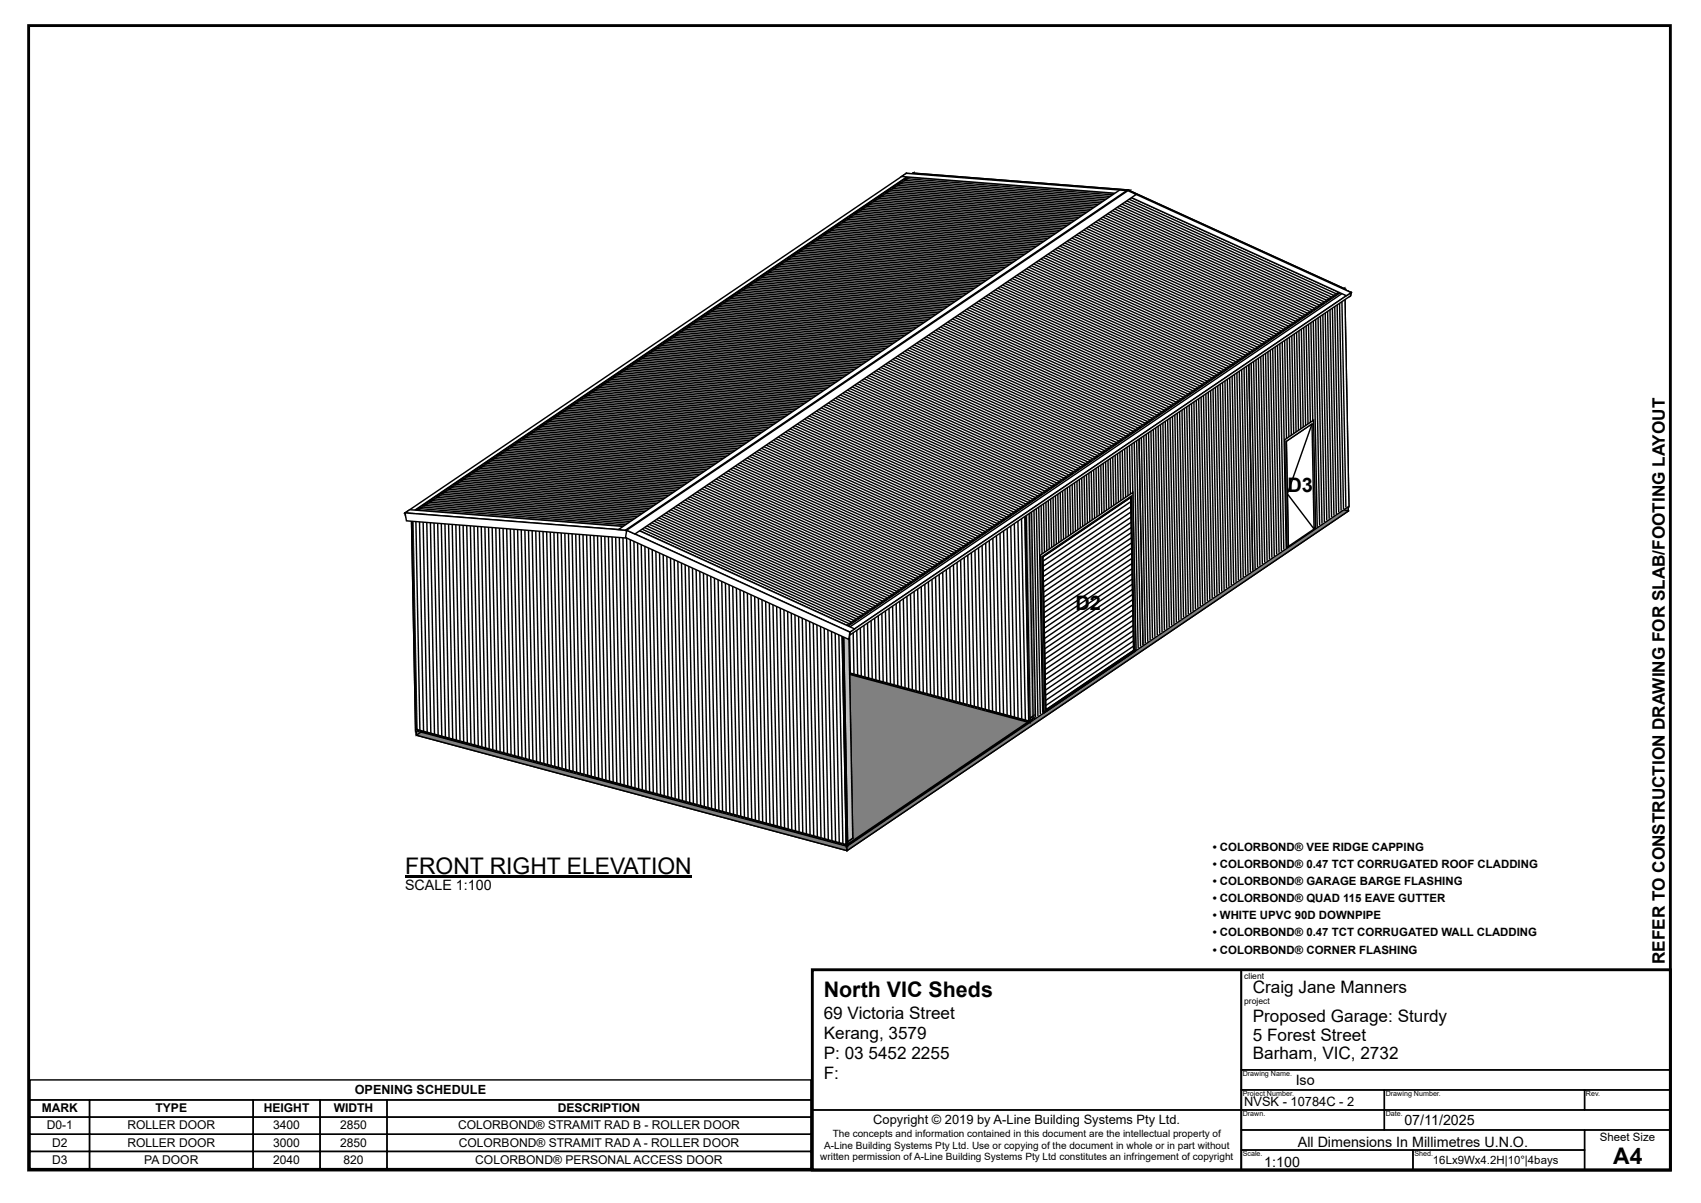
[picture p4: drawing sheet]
<svg xmlns="http://www.w3.org/2000/svg" width="297mm" height="210mm" viewBox="0 0 297 210" stroke-linecap="round" stroke-linejoin="round" font-family="sans-serif">
<defs><g id="words">
<g font-size="4">
<text x="70.8" y="152.7">FRONT RIGHT ELEVATION</text>
<text x="282" y="203.4">A4</text>
</g>
<text font-size="3.7" x="144" y="174.2">North VIC Sheds</text>
<g font-size="3.5">
<text x="131.8" y="71.7">D0</text>
<text x="112.7" y="84.7">D1</text>
<text x="225" y="86">D3</text>
<text x="188" y="106.7">D2</text>
</g>
<g font-size="3">
<text x="219" y="173.6">Craig Jane Manners</text>
<text x="291" y="168.5" transform="rotate(-90 291 168.5)">REFER TO CONSTRUCTION DRAWING FOR SLAB/FOOTING LAYOUT</text>
<text x="144" y="178.1">69 Victoria Street</text>
<text x="219" y="178.6">Proposed Garage: Sturdy</text>
<text x="144" y="181.6">Kerang, 3579</text>
<text x="144" y="185.1">P: 03</text>
<text x="151.8" y="185.1">5452</text>
<text x="159.3" y="185.1">2255</text>
<text x="219" y="181.8">5 Forest Street</text>
<text x="219" y="185.1">Barham, VIC, 2732</text>
<text x="144" y="188.6">F:</text>
</g>
<g font-size="2.5">
<text x="70.8" y="155.6">SCALE 1:100</text>
<text x="226.5" y="189.6">Iso</text>
<text x="245.5" y="196.6">07/11/2025</text>
<text x="221" y="203.9">1:100</text>
<text x="226.9" y="200.4">All Dimensions In Millimetres U.N.O.</text>
</g>
<g font-size="2.2">
<text x="62" y="191.3">OPENING SCHEDULE</text>
<text x="152.7" y="196.4">Copyright © 2019 by A-Line Building Systems Pty Ltd.</text>
<text x="217.5" y="193.3">NVSK - 10784C - 2</text>
</g>
<g font-size="2.1">
<text x="7.3" y="194.4">MARK</text>
<text x="8.2" y="197.4">D0-1</text>
<text x="22.3" y="197.4">ROLLER DOOR</text>
<text x="27.2" y="194.4">TYPE</text>
<text x="46.1" y="194.4">HEIGHT</text>
<text x="47.8" y="197.4">3400</text>
<text x="58.3" y="194.4">WIDTH</text>
<text x="59.5" y="197.4">2850</text>
<text x="80.1" y="197.4">COLORBOND® STRAMIT RAD B - ROLLER DOOR</text>
<text x="97.5" y="194.4">DESCRIPTION</text>
<text x="9.1" y="200.4">D2</text>
<text x="9.1" y="203.4">D3</text>
<text x="22.3" y="200.4">ROLLER DOOR</text>
<text x="25.2" y="203.4">PA DOOR</text>
<text x="47.8" y="200.4">3000</text>
<text x="47.8" y="203.4">2040</text>
<text x="59.5" y="200.4">2850</text>
<text x="60" y="203.4">820</text>
<text x="80.2" y="200.4">COLORBOND® STRAMIT RAD A - ROLLER DOOR</text>
<text x="83.1" y="203.4">COLORBOND® PERSONAL ACCESS DOOR</text>
</g>
<g font-size="2">
<text x="212" y="148.6">• COLORBOND® VEE RIDGE CAPPING</text>
<text x="212" y="151.6">• COLORBOND® 0.47 TCT CORRUGATED ROOF CLADDING</text>
<text x="212" y="154.6">• COLORBOND® GARAGE BARGE FLASHING</text>
<text x="212" y="157.6">• COLORBOND® QUAD 115 EAVE GUTTER</text>
<text x="212" y="160.6">• WHITE UPVC 90D DOWNPIPE</text>
<text x="212" y="163.6">• COLORBOND® 0.47 TCT CORRUGATED WALL CLADDING</text>
<text x="212" y="166.6">• COLORBOND® CORNER FLASHING</text>
<text x="250.5" y="203.4">16Lx9Wx4.2H|10°|4bays</text>
<text x="279.7" y="199.4">Sheet Size</text>
</g>
<g font-size="1.7">
<text x="143.4" y="202.7">written permission of A-Line Building Systems Pty Ltd constitutes an infringement of copyright</text>
<text x="144.1" y="200.7">A-Line Building Systems Pty Ltd. Use or copying of the document in whole or in part without</text>
<text x="145.6" y="198.7">The concepts and information contained in this document are the intellectual property of</text>
</g>
<g font-size="1.5">
<text x="217.5" y="171">client</text>
<text x="217.5" y="175.5">project</text>
</g>
<g font-size="1.2">
<text x="217.2" y="188.1">Drawing Name.</text>
<text x="217.2" y="191.6">Project Number.</text>
<text x="242.2" y="191.6">Drawing Number.</text>
<text x="277.2" y="191.6">Rev.</text>
<text x="217.2" y="195.1">Drawn.</text>
<text x="242.2" y="195.1">Date.</text>
<text x="217.2" y="202.1">Scale.</text>
<text x="247.2" y="202.1">Shed.</text>
</g>
</g></defs>
<path d="M5 4.5h287v200h-287zM142 169.5h150v35h-150z" fill="none" stroke="#000" stroke-width=".5"/>
<g fill="none" stroke="#000" stroke-width=".25">
<path d="M142 169.5h75v35h-75zM142 169.5h75v24.5h-75zM217 169.5h75v35h-75zM217 169.5h75v17.5h-75zM142 194h75v10.5h-75zM217 187h75v3.5h-75zM217 190.5h25v3.5h-25zM217 194h25v3.5h-25zM217 197.5h60v3.5h-60zM242 190.5h35v3.5h-35zM242 194h50v3.5h-50zM277 190.5h15v3.5h-15z"/>
<path d="M277 197.5h15v7h-15zM217 201h30v3.5h-30zM247 201h30v3.5h-30z"/>
</g>
<path d="M72.8 128.5l87.6-59.4 75.3 20.2-87.6 59.4z" fill="#808080"/>
<path d="M72.8 128.5l87.6-59.4 75.3 20.2-87.6 59.4z" fill="none" stroke="#000" stroke-width=".25"/>
<path d="M72.8 127.6v.9z" fill="#808080"/>
<path d="M72.8 127.6v.9z" fill="none" stroke="#000" stroke-width=".25"/>
<path d="M72.8 127.6l75.3 20.1v1l-75.3-20.2z" fill="#808080"/>
<path d="M72.8 127.6l75.3 20.1v1l-75.3-20.2z" fill="none" stroke="#000" stroke-width=".25"/>
<path d="M148.1 147.7l87.6-59.3v.9l-87.6 59.4z" fill="#808080"/>
<path d="M148.1 147.7l87.6-59.3v.9l-87.6 59.4z" fill="none" stroke="#000" stroke-width=".25"/>
<path d="M160.4 68.2l75.3 20.2v.9l-75.3-20.2z" fill="#808080"/>
<path d="M160.4 68.2l75.3 20.2v.9l-75.3-20.2z" fill="none" stroke="#000" stroke-width=".25"/>
<path d="M72.8 127.6l87.6-59.4v.9l-87.6 59.4z" fill="#808080"/>
<path d="M72.8 127.6l87.6-59.4v.9l-87.6 59.4z" fill="none" stroke="#000" stroke-width=".25"/>
<path d="M72.8 127.6l87.6-59.4 75.3 20.2-87.6 59.3z" fill="#808080"/>
<path d="M72.8 127.6l87.6-59.4 75.3 20.2-87.6 59.3z" fill="none" stroke="#000" stroke-width=".25"/>
<path d="M72 89.7l87.7-59.3 .7 37.8-87.6 59.4z" fill="none" stroke="#000" stroke-width=".5"/>
<g fill="#bdbfba">
<path d="M104.9 67.5l19.2-13 .7 37.8-19.2 13z"/>
<path d="M124.1 54.5l19.1-13 .8 37.9-19.2 12.9z"/>
<path d="M143.2 41.5l16.5-11.1 .7 37.8-16.4 11.2z"/>
</g>
<path d="M106.8 73.5l15.6-10.6 .6 30.6-15.6 10.6z" fill="#fff"/>
<path d="M106.8 73.5l15.6-10.6 .6 30.6-15.6 10.6z" fill="none" stroke="#000" stroke-width=".5"/>
<path d="M107.4 104.1l15.6-10.6zM107.4 103.2l15.6-10.6zM107.4 102.3l15.6-10.6zM107.4 101.4l15.6-10.6zM107.3 100.5l15.6-10.6zM107.3 99.6l15.6-10.6zM107.3 98.7l15.6-10.6zM107.3 97.8l15.6-10.6zM107.3 96.9l15.6-10.6zM107.3 96l15.6-10.6zM107.2 95.1l15.6-10.6zM107.2 94.2l15.6-10.6zM107.2 93.3l15.6-10.6zM107.2 92.4l15.6-10.6zM107.2 91.5l15.6-10.6zM107.1 90.6l15.7-10.6zM107.1 89.7l15.6-10.6zM107.1 88.8l15.6-10.6zM107.1 87.9l15.6-10.6zM107.1 87l15.6-10.6zM107.1 86.1l15.6-10.6zM107 85.2l15.7-10.6zM107 84.3l15.6-10.6zM107 83.4l15.6-10.6zM107 82.5l15.6-10.6zM107 81.6l15.6-10.6zM107 80.7l15.6-10.6zM106.9 79.8l15.6-10.6zM106.9 78.9l15.6-10.6zM106.9 78l15.6-10.6zM106.9 77.1l15.6-10.6zM106.9 76.2l15.6-10.6zM106.9 75.3l15.6-10.6zM106.8 74.4l15.6-10.6zM106.8 73.5l15.6-10.6z" fill="#fff"/>
<g fill="none" stroke="#000" stroke-width=".25">
<path d="M122.4 62.9l-15.6 10.6M122.4 63.8l-15.6 10.6M122.5 64.7l-15.6 10.6M122.5 65.6l-15.6 10.6M122.5 66.5l-15.6 10.6M122.5 67.4l-15.6 10.6M122.5 68.3l-15.6 10.6M122.5 69.2l-15.6 10.6M122.6 70.1l-15.6 10.6M122.6 71l-15.6 10.6M122.6 71.9l-15.6 10.6M122.6 72.8l-15.6 10.6"/>
<path d="M122.6 73.7l-15.6 10.6M122.7 74.6l-15.7 10.6M122.7 75.5l-15.6 10.6M122.7 76.4l-15.6 10.6M122.7 77.3l-15.6 10.6M122.7 78.2l-15.6 10.6M122.7 79.1l-15.6 10.6M122.8 80l-15.7 10.6M122.8 80.9l-15.6 10.6M122.8 81.8l-15.6 10.6M122.8 82.7l-15.6 10.6M122.8 83.6l-15.6 10.6"/>
<path d="M122.8 84.5l-15.6 10.6M122.9 85.4l-15.6 10.6M122.9 86.3l-15.6 10.6M122.9 87.2l-15.6 10.6M122.9 88.1l-15.6 10.6M122.9 89l-15.6 10.6M122.9 89.9l-15.6 10.6M123 90.8l-15.6 10.6M123 91.7l-15.6 10.6M123 92.6l-15.6 10.6M123 93.5l-15.6 10.6"/>
</g>
<path d="M106.8 73.5l15.6-10.6 .6 30.6-15.6 10.6z" fill="none" stroke="#000" stroke-width=".5"/>
<path d="M106.5 73.2l16.2-10.9 .6 31.1-.3 .1-.6-30.6-15.6 10.6 .6 30.6-.3 .2z" fill="#fff"/>
<path d="M106.5 73.2l16.2-10.9 .6 31.1-.3 .1-.6-30.6-15.6 10.6 .6 30.6-.3 .2z" fill="none" stroke="#000" stroke-width=".25"/>
<path d="M126 60.5l15.6-10.6 .6 30.7-15.6 10.5z" fill="#fff"/>
<path d="M126 60.5l15.6-10.6 .6 30.7-15.6 10.5z" fill="none" stroke="#000" stroke-width=".5"/>
<path d="M126.6 91.1l15.6-10.5zM126.6 90.2l15.6-10.5zM126.5 89.3l15.6-10.5zM126.5 88.4l15.6-10.5zM126.5 87.5l15.6-10.5zM126.5 86.6l15.6-10.5zM126.5 85.7l15.6-10.5zM126.5 84.8l15.6-10.5zM126.4 83.9l15.6-10.5zM126.4 83l15.6-10.5zM126.4 82.1l15.6-10.5zM126.4 81.2l15.6-10.5zM126.4 80.3l15.6-10.5zM126.3 79.4l15.7-10.5zM126.3 78.5l15.6-10.5zM126.3 77.6l15.6-10.6zM126.3 76.7l15.6-10.6zM126.3 75.8l15.6-10.6zM126.3 74.9l15.6-10.6zM126.2 74l15.7-10.6zM126.2 73.1l15.6-10.6zM126.2 72.2l15.6-10.6zM126.2 71.3l15.6-10.6zM126.2 70.4l15.6-10.6zM126.2 69.5l15.6-10.6zM126.1 68.6l15.7-10.6zM126.1 67.7l15.6-10.6zM126.1 66.8l15.6-10.6zM126.1 65.9l15.6-10.6zM126.1 65l15.6-10.6zM126.1 64.1l15.6-10.6zM126 63.2l15.6-10.6zM126 62.3l15.6-10.6zM126 61.4l15.6-10.6zM126 60.5l15.6-10.6z" fill="#fff"/>
<g fill="none" stroke="#000" stroke-width=".25">
<path d="M141.6 49.9l-15.6 10.6M141.6 50.8l-15.6 10.6M141.6 51.7l-15.6 10.6M141.6 52.6l-15.6 10.6M141.7 53.5l-15.6 10.6M141.7 54.4l-15.6 10.6M141.7 55.3l-15.6 10.6M141.7 56.2l-15.6 10.6M141.7 57.1l-15.6 10.6M141.8 58l-15.7 10.6M141.8 58.9l-15.6 10.6M141.8 59.8l-15.6 10.6"/>
<path d="M141.8 60.7l-15.6 10.6M141.8 61.6l-15.6 10.6M141.8 62.5l-15.6 10.6M141.9 63.4l-15.7 10.6M141.9 64.3l-15.6 10.6M141.9 65.2l-15.6 10.6M141.9 66.1l-15.6 10.6M141.9 67l-15.6 10.6M141.9 68l-15.6 10.5M142 68.9l-15.7 10.5M142 69.8l-15.6 10.5M142 70.7l-15.6 10.5"/>
<path d="M142 71.6l-15.6 10.5M142 72.5l-15.6 10.5M142 73.4l-15.6 10.5M142.1 74.3l-15.6 10.5M142.1 75.2l-15.6 10.5M142.1 76.1l-15.6 10.5M142.1 77l-15.6 10.5M142.1 77.9l-15.6 10.5M142.1 78.8l-15.6 10.5M142.2 79.7l-15.6 10.5M142.2 80.6l-15.6 10.5"/>
</g>
<path d="M126 60.5l15.6-10.6 .6 30.7-15.6 10.5z" fill="none" stroke="#000" stroke-width=".5"/>
<path d="M125.7 60.2l16.2-10.9 .6 31.1-.3 .2-.6-30.7-15.6 10.6 .6 30.6-.3 .2z" fill="#fff"/>
<path d="M125.7 60.2l16.2-10.9 .6 31.1-.3 .2-.6-30.7-15.6 10.6 .6 30.6-.3 .2z" fill="none" stroke="#000" stroke-width=".25"/>
<path d="M159.7 30.4l37.5 2.9 37.8 17.3 .7 37.8-75.3-20.2z" fill="#bdbfba"/>
<path d="M159.7 30.4l37.5 2.9 37.8 17.3 .7 37.8-75.3-20.2z" fill="none" stroke="#000" stroke-width=".5"/>
<path d="M158.6 31.7l1.3 .3 .7 37.9-1.2-.4z" fill="#c0c0c0"/>
<path d="M158.6 31.7l1.3 .3 .7 37.9-1.2-.4z" fill="none" stroke="#000" stroke-width=".25"/>
<path d="M158.6 31.7l1.7-1.1 .7 37.8-1.6 1.1z" fill="#c0c0c0"/>
<path d="M158.6 31.7l1.7-1.1 .7 37.8-1.6 1.1z" fill="none" stroke="#000" stroke-width=".25"/>
<path d="M159.4 69.5l1.6-1.1 1.3 .3-1.7 1.2z" fill="#c0c0c0"/>
<path d="M159.4 69.5l1.6-1.1 1.3 .3-1.7 1.2z" fill="none" stroke="#000" stroke-width=".25"/>
<path d="M159.9 32l1.6-1.1 .8 37.8-1.7 1.2z" fill="#c0c0c0"/>
<path d="M159.9 32l1.6-1.1 .8 37.8-1.7 1.2z" fill="none" stroke="#000" stroke-width=".25"/>
<path d="M158.6 31.7l1.7-1.1 1.2 .3-1.6 1.1z" fill="#c0c0c0"/>
<path d="M158.6 31.7l1.7-1.1 1.2 .3-1.6 1.1z" fill="none" stroke="#000" stroke-width=".25"/>
<path d="M160.3 30.6l1.2 .3 .8 37.8-1.3-.3z" fill="#c0c0c0"/>
<path d="M160.3 30.6l1.2 .3 .8 37.8-1.3-.3z" fill="none" stroke="#000" stroke-width=".25"/>
<path d="M231.4 51.2l1.3 .3 .7 37.9-1.2-.4z" fill="#c0c0c0"/>
<path d="M231.4 51.2l1.3 .3 .7 37.9-1.2-.4z" fill="none" stroke="#000" stroke-width=".25"/>
<path d="M231.4 51.2l1.7-1.1 .7 37.8-1.6 1.1z" fill="#c0c0c0"/>
<path d="M231.4 51.2l1.7-1.1 .7 37.8-1.6 1.1z" fill="none" stroke="#000" stroke-width=".25"/>
<path d="M232.2 89l1.6-1.1 1.3 .3-1.7 1.2z" fill="#c0c0c0"/>
<path d="M232.2 89l1.6-1.1 1.3 .3-1.7 1.2z" fill="none" stroke="#000" stroke-width=".25"/>
<path d="M232.7 51.5l1.6-1.1 .8 37.8-1.7 1.2z" fill="#c0c0c0"/>
<path d="M232.7 51.5l1.6-1.1 .8 37.8-1.7 1.2z" fill="none" stroke="#000" stroke-width=".25"/>
<path d="M231.4 51.2l1.7-1.1 1.2 .3-1.6 1.1z" fill="#c0c0c0"/>
<path d="M231.4 51.2l1.7-1.1 1.2 .3-1.6 1.1z" fill="none" stroke="#000" stroke-width=".25"/>
<path d="M233.1 50.1l1.2 .3 .8 37.8-1.3-.3z" fill="#c0c0c0"/>
<path d="M233.1 50.1l1.2 .3 .8 37.8-1.3-.3z" fill="none" stroke="#000" stroke-width=".25"/>
<path d="M142.6 42l1.2 .3 .7 37.9-1.2-.4z" fill="#c0c0c0"/>
<path d="M142.6 42l1.2 .3 .7 37.9-1.2-.4z" fill="none" stroke="#000" stroke-width=".25"/>
<path d="M142.6 42l.8-.6 .7 37.9-.8 .5z" fill="#c0c0c0"/>
<path d="M142.6 42l.8-.6 .7 37.9-.8 .5z" fill="none" stroke="#000" stroke-width=".25"/>
<path d="M143.3 79.8l.8-.5 1.3 .3-.9 .6z" fill="#c0c0c0"/>
<path d="M143.3 79.8l.8-.5 1.3 .3-.9 .6z" fill="none" stroke="#000" stroke-width=".25"/>
<path d="M143.8 42.3l.8-.5 .8 37.8-.9 .6z" fill="#c0c0c0"/>
<path d="M143.8 42.3l.8-.5 .8 37.8-.9 .6z" fill="none" stroke="#000" stroke-width=".25"/>
<path d="M142.6 42l.8-.6 1.2 .4-.8 .5z" fill="#c0c0c0"/>
<path d="M142.6 42l.8-.6 1.2 .4-.8 .5z" fill="none" stroke="#000" stroke-width=".25"/>
<path d="M143.4 41.4l1.2 .4 .8 37.8-1.3-.3z" fill="#c0c0c0"/>
<path d="M143.4 41.4l1.2 .4 .8 37.8-1.3-.3z" fill="none" stroke="#000" stroke-width=".25"/>
<path d="M216.6 61.8l1.2 .3 .8 37.9-1.3-.3z" fill="#c0c0c0"/>
<path d="M216.6 61.8l1.2 .3 .8 37.9-1.3-.3z" fill="none" stroke="#000" stroke-width=".25"/>
<path d="M216.6 61.8l.8-.5 .7 37.8-.8 .6z" fill="#c0c0c0"/>
<path d="M216.6 61.8l.8-.5 .7 37.8-.8 .6z" fill="none" stroke="#000" stroke-width=".25"/>
<path d="M217.3 99.7l.8-.6 1.3 .3-.8 .6z" fill="#c0c0c0"/>
<path d="M217.3 99.7l.8-.6 1.3 .3-.8 .6z" fill="none" stroke="#000" stroke-width=".25"/>
<path d="M217.8 62.1l.9-.5 .7 37.8-.8 .6z" fill="#c0c0c0"/>
<path d="M217.8 62.1l.9-.5 .7 37.8-.8 .6z" fill="none" stroke="#000" stroke-width=".25"/>
<path d="M216.6 61.8l.8-.5 1.3 .3-.9 .5z" fill="#c0c0c0"/>
<path d="M216.6 61.8l.8-.5 1.3 .3-.9 .5z" fill="none" stroke="#000" stroke-width=".25"/>
<path d="M217.4 61.3l1.3 .3 .7 37.8-1.3-.3z" fill="#c0c0c0"/>
<path d="M217.4 61.3l1.3 .3 .7 37.8-1.3-.3z" fill="none" stroke="#000" stroke-width=".25"/>
<path d="M123.4 55l1.2 .3 .8 37.8-1.3-.3z" fill="#c0c0c0"/>
<path d="M123.4 55l1.2 .3 .8 37.8-1.3-.3z" fill="none" stroke="#000" stroke-width=".25"/>
<path d="M123.4 55l.8-.6 .7 37.8-.8 .6z" fill="#c0c0c0"/>
<path d="M123.4 55l.8-.6 .7 37.8-.8 .6z" fill="none" stroke="#000" stroke-width=".25"/>
<path d="M124.1 92.8l.8-.6 1.3 .4-.8 .5z" fill="#c0c0c0"/>
<path d="M124.1 92.8l.8-.6 1.3 .4-.8 .5z" fill="none" stroke="#000" stroke-width=".25"/>
<path d="M124.6 55.3l.9-.6 .7 37.9-.8 .5z" fill="#c0c0c0"/>
<path d="M124.6 55.3l.9-.6 .7 37.9-.8 .5z" fill="none" stroke="#000" stroke-width=".25"/>
<path d="M123.4 55l.8-.6 1.3 .3-.9 .6z" fill="#c0c0c0"/>
<path d="M123.4 55l.8-.6 1.3 .3-.9 .6z" fill="none" stroke="#000" stroke-width=".25"/>
<path d="M124.2 54.4l1.3 .3 .7 37.9-1.3-.4z" fill="#c0c0c0"/>
<path d="M124.2 54.4l1.3 .3 .7 37.9-1.3-.4z" fill="none" stroke="#000" stroke-width=".25"/>
<path d="M197.4 74.8l1.3 .3 .7 37.9-1.3-.4z" fill="#c0c0c0"/>
<path d="M197.4 74.8l1.3 .3 .7 37.9-1.3-.4z" fill="none" stroke="#000" stroke-width=".25"/>
<path d="M197.4 74.8l.8-.6 .8 37.9-.9 .5z" fill="#c0c0c0"/>
<path d="M197.4 74.8l.8-.6 .8 37.9-.9 .5z" fill="none" stroke="#000" stroke-width=".25"/>
<path d="M198.1 112.6l.9-.5 1.2 .3-.8 .6z" fill="#c0c0c0"/>
<path d="M198.1 112.6l.9-.5 1.2 .3-.8 .6z" fill="none" stroke="#000" stroke-width=".25"/>
<path d="M198.7 75.1l.8-.5 .7 37.8-.8 .6z" fill="#c0c0c0"/>
<path d="M198.7 75.1l.8-.5 .7 37.8-.8 .6z" fill="none" stroke="#000" stroke-width=".25"/>
<path d="M197.4 74.8l.8-.6 1.3 .4-.8 .5z" fill="#c0c0c0"/>
<path d="M197.4 74.8l.8-.6 1.3 .4-.8 .5z" fill="none" stroke="#000" stroke-width=".25"/>
<path d="M198.2 74.2l1.3 .4 .7 37.8-1.2-.3z" fill="#c0c0c0"/>
<path d="M198.2 74.2l1.3 .4 .7 37.8-1.2-.3z" fill="none" stroke="#000" stroke-width=".25"/>
<path d="M106.2 67.2l1.3 .3 .7 37.9-1.3-.4z" fill="#c0c0c0"/>
<path d="M106.2 67.2l1.3 .3 .7 37.9-1.3-.4z" fill="none" stroke="#000" stroke-width=".25"/>
<path d="M104.6 68.3l1.6-1.1 .7 37.8-1.6 1.1z" fill="#c0c0c0"/>
<path d="M104.6 68.3l1.6-1.1 .7 37.8-1.6 1.1z" fill="none" stroke="#000" stroke-width=".25"/>
<path d="M105.3 106.1l1.6-1.1 1.3 .4-1.6 1.1z" fill="#c0c0c0"/>
<path d="M105.3 106.1l1.6-1.1 1.3 .4-1.6 1.1z" fill="none" stroke="#000" stroke-width=".25"/>
<path d="M105.8 68.6l1.7-1.1 .7 37.9-1.6 1.1z" fill="#c0c0c0"/>
<path d="M105.8 68.6l1.7-1.1 .7 37.9-1.6 1.1z" fill="none" stroke="#000" stroke-width=".25"/>
<path d="M104.6 68.3l1.6-1.1 1.3 .3-1.7 1.1z" fill="#c0c0c0"/>
<path d="M104.6 68.3l1.6-1.1 1.3 .3-1.7 1.1z" fill="none" stroke="#000" stroke-width=".25"/>
<path d="M104.6 68.3l1.2 .3 .8 37.9-1.3-.4z" fill="#c0c0c0"/>
<path d="M104.6 68.3l1.2 .3 .8 37.9-1.3-.4z" fill="none" stroke="#000" stroke-width=".25"/>
<path d="M179 86.7l1.2 .3 .8 37.9-1.3-.4z" fill="#c0c0c0"/>
<path d="M179 86.7l1.2 .3 .8 37.9-1.3-.4z" fill="none" stroke="#000" stroke-width=".25"/>
<path d="M177.3 87.8l1.7-1.1 .7 37.8-1.6 1.1z" fill="#c0c0c0"/>
<path d="M177.3 87.8l1.7-1.1 .7 37.8-1.6 1.1z" fill="none" stroke="#000" stroke-width=".25"/>
<path d="M178.1 125.6l1.6-1.1 1.3 .4-1.7 1.1z" fill="#c0c0c0"/>
<path d="M178.1 125.6l1.6-1.1 1.3 .4-1.7 1.1z" fill="none" stroke="#000" stroke-width=".25"/>
<path d="M178.6 88.1l1.6-1.1 .8 37.9-1.7 1.1z" fill="#c0c0c0"/>
<path d="M178.6 88.1l1.6-1.1 .8 37.9-1.7 1.1z" fill="none" stroke="#000" stroke-width=".25"/>
<path d="M177.3 87.8l1.7-1.1 1.2 .3-1.6 1.1z" fill="#c0c0c0"/>
<path d="M177.3 87.8l1.7-1.1 1.2 .3-1.6 1.1z" fill="none" stroke="#000" stroke-width=".25"/>
<path d="M177.3 87.8l1.3 .3 .7 37.9-1.2-.4z" fill="#c0c0c0"/>
<path d="M177.3 87.8l1.3 .3 .7 37.9-1.2-.4z" fill="none" stroke="#000" stroke-width=".25"/>
<path d="M103.9 68.1l37.5 3 37.8 17.2 .8 37.8-75.3-20.1z" fill="#fff"/>
<path d="M103.9 68.1l37.5 3 37.8 17.2 .8 37.8-75.3-20.1z" fill="none" stroke="#000" stroke-width=".5"/>
<path d="M103.9 68.1l.8 37.9zM104.6 68.2l.7 37.9zM105.2 68.2l.7 38.1zM105.8 68.3l.8 38.2zM106.5 68.3l.7 38.4zM107.1 68.4l.8 38.4zM107.8 68.4l.7 38.6zM108.4 68.5l.7 38.7zM109 68.5l.8 38.8zM109.7 68.6l.7 38.9zM110.3 68.6l.7 39.1zM110.9 68.7l.8 39.2zM111.6 68.7l.7 39.3zM112.2 68.8l.8 39.4zM112.8 68.8l.8 39.6zM113.5 68.9l.7 39.6zM114.1 68.9l.8 39.8zM114.7 69l.8 39.9zM115.4 69l.7 40zM116 69.1l.8 40.1zM116.6 69.1l.8 40.3zM117.3 69.2l.8 40.4zM117.9 69.2l.8 40.5zM118.5 69.3l.8 40.6zM119.2 69.3l.8 40.8zM119.8 69.4l.8 40.8zM120.5 69.4l.7 41zM121.1 69.5l.8 41.1zM121.7 69.5l.8 41.3zM122.4 69.6l.8 41.3zM123 69.6l.8 41.5zM123.6 69.7l.8 41.6zM124.3 69.7l.8 41.7zM124.9 69.8l.8 41.8zM125.5 69.8l.8 42zM126.2 69.9l.8 42.1zM126.8 69.9l.8 42.2zM127.4 70l.9 42.3zM128.1 70l.8 42.5zM128.7 70.1l.8 42.5zM129.3 70.1l.9 42.7zM130 70.2l.8 42.8zM130.6 70.2l.8 42.9zM131.2 70.3l.9 43zM131.9 70.3l.8 43.2zM132.5 70.4l.9 43.3zM133.2 70.4l.8 43.4zM133.8 70.5l.8 43.5zM134.4 70.5l.9 43.7zM135.1 70.6l.8 43.7zM135.7 70.6l.8 43.9zM136.3 70.7l.9 44zM137 70.7l.8 44.2zM137.6 70.8l.9 44.2zM138.2 70.8l.9 44.4zM138.9 70.9l.8 44.5zM139.5 70.9l.9 44.6zM140.1 71l.9 44.7zM140.8 71l.8 44.9zM141.4 71.1l.9 44.9zM142.1 71.3l.8 44.9zM142.7 71.6l.9 44.8zM143.3 71.9l.9 44.7zM144 72.2l.8 44.5zM144.6 72.5l.9 44.4zM145.2 72.8l.9 44.3zM145.9 73.1l.8 44.1zM146.5 73.4l.9 44zM147.2 73.7l.8 43.9zM147.8 74l.9 43.8zM148.4 74.3l.9 43.6zM149.1 74.5l.8 43.6zM149.7 74.8l.9 43.5zM150.4 75.1l.8 43.3zM151 75.4l.8 43.2zM151.6 75.7l.9 43.1zM152.3 76l.8 43zM152.9 76.3l.8 42.8zM153.6 76.6l.8 42.7zM154.2 76.9l.8 42.6zM154.8 77.2l.9 42.4zM155.5 77.5l.8 42.3zM156.1 77.8l.8 42.2zM156.8 78l.8 42.1zM157.4 78.3l.8 42zM158 78.6l.8 41.9zM158.7 78.9l.8 41.8zM159.3 79.2l.8 41.6zM160 79.5l.8 41.5zM160.6 79.8l.8 41.4zM161.2 80.1l.8 41.2zM161.9 80.4l.8 41.1zM162.5 80.7l.8 41zM163.2 81l.7 40.9zM163.8 81.3l.8 40.7zM164.4 81.5l.8 40.7zM165.1 81.8l.8 40.6zM165.7 82.1l.8 40.4zM166.4 82.4l.7 40.3zM167 82.7l.8 40.2zM167.6 83l.8 40.1zM168.3 83.3l.7 39.9zM168.9 83.6l.8 39.8zM169.6 83.9l.7 39.7zM170.2 84.2l.8 39.5zM170.8 84.5l.8 39.4zM171.5 84.8l.7 39.3zM172.1 85.1l.8 39.1zM172.8 85.3l.7 39.1zM173.4 85.6l.7 39zM174 85.9l.8 38.9zM174.7 86.2l.7 38.7zM175.3 86.5l.8 38.6zM176 86.8l.7 38.5zM176.6 87.1l.7 38.3zM177.2 87.4l.8 38.2zM177.9 87.7l.7 38.1zM178.5 88l.7 38zM179.2 88.3l.7 37.8z" fill="#fff"/>
<g fill="none" stroke="#000" stroke-width=".25">
<path d="M103.9 68.1l.8 37.9M104.6 68.2l.7 37.9M105.2 68.2l.7 38.1M105.8 68.3l.8 38.2M106.5 68.3l.7 38.4M107.1 68.4l.8 38.4M107.8 68.4l.7 38.6M108.4 68.5l.7 38.7M109 68.5l.8 38.8M109.7 68.6l.7 38.9M110.3 68.6l.7 39.1M110.9 68.7l.8 39.2"/>
<path d="M111.6 68.7l.7 39.3M112.2 68.8l.8 39.4M112.8 68.8l.8 39.6M113.5 68.9l.7 39.6M114.1 68.9l.8 39.8M114.7 69l.8 39.9M115.4 69l.7 40M116 69.1l.8 40.1M116.6 69.1l.8 40.3M117.3 69.2l.8 40.4M117.9 69.2l.8 40.5M118.5 69.3l.8 40.6"/>
<path d="M119.2 69.3l.8 40.8M119.8 69.4l.8 40.8M120.5 69.4l.7 41M121.1 69.5l.8 41.1M121.7 69.5l.8 41.3M122.4 69.6l.8 41.3M123 69.6l.8 41.5M123.6 69.7l.8 41.6M124.3 69.7l.8 41.7M124.9 69.8l.8 41.8M125.5 69.8l.8 42M126.2 69.9l.8 42.1"/>
<path d="M126.8 69.9l.8 42.2M127.4 70l.9 42.3M128.1 70l.8 42.5M128.7 70.1l.8 42.5M129.3 70.1l.9 42.7M130 70.2l.8 42.8M130.6 70.2l.8 42.9M131.2 70.3l.9 43M131.9 70.3l.8 43.2M132.5 70.4l.9 43.3M133.2 70.4l.8 43.4M133.8 70.5l.8 43.5"/>
<path d="M134.4 70.5l.9 43.7M135.1 70.6l.8 43.7M135.7 70.6l.8 43.9M136.3 70.7l.9 44M137 70.7l.8 44.2M137.6 70.8l.9 44.2M138.2 70.8l.9 44.4M138.9 70.9l.8 44.5M139.5 70.9l.9 44.6M140.1 71l.9 44.7M140.8 71l.8 44.9M141.4 71.1l.9 44.9"/>
<path d="M142.1 71.3l.8 44.9M142.7 71.6l.9 44.8M143.3 71.9l.9 44.7M144 72.2l.8 44.5M144.6 72.5l.9 44.4M145.2 72.8l.9 44.3M145.9 73.1l.8 44.1M146.5 73.4l.9 44M147.2 73.7l.8 43.9M147.8 74l.9 43.8M148.4 74.3l.9 43.6M149.1 74.5l.8 43.6"/>
<path d="M149.7 74.8l.9 43.5M150.4 75.1l.8 43.3M151 75.4l.8 43.2M151.6 75.7l.9 43.1M152.3 76l.8 43M152.9 76.3l.8 42.8M153.6 76.6l.8 42.7M154.2 76.9l.8 42.6M154.8 77.2l.9 42.4M155.5 77.5l.8 42.3M156.1 77.8l.8 42.2M156.8 78l.8 42.1"/>
<path d="M157.4 78.3l.8 42M158 78.6l.8 41.9M158.7 78.9l.8 41.8M159.3 79.2l.8 41.6M160 79.5l.8 41.5M160.6 79.8l.8 41.4M161.2 80.1l.8 41.2M161.9 80.4l.8 41.1M162.5 80.7l.8 41M163.2 81l.7 40.9M163.8 81.3l.8 40.7M164.4 81.5l.8 40.7"/>
<path d="M165.1 81.8l.8 40.6M165.7 82.1l.8 40.4M166.4 82.4l.7 40.3M167 82.7l.8 40.2M167.6 83l.8 40.1M168.3 83.3l.7 39.9M168.9 83.6l.8 39.8M169.6 83.9l.7 39.7M170.2 84.2l.8 39.5M170.8 84.5l.8 39.4M171.5 84.8l.7 39.3M172.1 85.1l.8 39.1"/>
<path d="M172.8 85.3l.7 39.1M173.4 85.6l.7 39M174 85.9l.8 38.9M174.7 86.2l.7 38.7M175.3 86.5l.8 38.6M176 86.8l.7 38.5M176.6 87.1l.7 38.3M177.2 87.4l.8 38.2M177.9 87.7l.7 38.1M178.5 88l.7 38M179.2 88.3l.7 37.8"/>
</g>
<path d="M74.3 88.8l1.3 .3 .7 37.9-1.3-.4z" fill="#c0c0c0"/>
<path d="M74.3 88.8l1.3 .3 .7 37.9-1.3-.4z" fill="none" stroke="#000" stroke-width=".25"/>
<path d="M72.7 89.9l1.6-1.1 .7 37.8-1.6 1.1z" fill="#c0c0c0"/>
<path d="M72.7 89.9l1.6-1.1 .7 37.8-1.6 1.1z" fill="none" stroke="#000" stroke-width=".25"/>
<path d="M73.4 127.7l1.6-1.1 1.3 .4-1.7 1.1z" fill="#c0c0c0"/>
<path d="M73.4 127.7l1.6-1.1 1.3 .4-1.7 1.1z" fill="none" stroke="#000" stroke-width=".25"/>
<path d="M73.9 90.2l1.7-1.1 .7 37.9-1.7 1.1z" fill="#c0c0c0"/>
<path d="M73.9 90.2l1.7-1.1 .7 37.9-1.7 1.1z" fill="none" stroke="#000" stroke-width=".25"/>
<path d="M72.7 89.9l1.6-1.1 1.3 .3-1.7 1.1z" fill="#c0c0c0"/>
<path d="M72.7 89.9l1.6-1.1 1.3 .3-1.7 1.1z" fill="none" stroke="#000" stroke-width=".25"/>
<path d="M72.7 89.9l1.2 .3 .7 37.9-1.2-.4z" fill="#c0c0c0"/>
<path d="M72.7 89.9l1.2 .3 .7 37.9-1.2-.4z" fill="none" stroke="#000" stroke-width=".25"/>
<path d="M147.1 108.3l1.2 .3 .8 37.9-1.3-.4z" fill="#c0c0c0"/>
<path d="M147.1 108.3l1.2 .3 .8 37.9-1.3-.4z" fill="none" stroke="#000" stroke-width=".25"/>
<path d="M145.4 109.4l1.7-1.1 .7 37.8-1.6 1.1z" fill="#c0c0c0"/>
<path d="M145.4 109.4l1.7-1.1 .7 37.8-1.6 1.1z" fill="none" stroke="#000" stroke-width=".25"/>
<path d="M146.2 147.2l1.6-1.1 1.3 .4-1.7 1.1z" fill="#c0c0c0"/>
<path d="M146.2 147.2l1.6-1.1 1.3 .4-1.7 1.1z" fill="none" stroke="#000" stroke-width=".25"/>
<path d="M146.7 109.7l1.6-1.1 .8 37.9-1.7 1.1z" fill="#c0c0c0"/>
<path d="M146.7 109.7l1.6-1.1 .8 37.9-1.7 1.1z" fill="none" stroke="#000" stroke-width=".25"/>
<path d="M145.4 109.4l1.7-1.1 1.2 .3-1.6 1.1z" fill="#c0c0c0"/>
<path d="M145.4 109.4l1.7-1.1 1.2 .3-1.6 1.1z" fill="none" stroke="#000" stroke-width=".25"/>
<path d="M145.4 109.4l1.3 .3 .7 37.9-1.2-.4z" fill="#c0c0c0"/>
<path d="M145.4 109.4l1.3 .3 .7 37.9-1.2-.4z" fill="none" stroke="#000" stroke-width=".25"/>
<path d="M72 89.7l37.5 3 37.8 17.2 .8 37.8-75.3-20.1z" fill="#fff"/>
<path d="M72 89.7l37.5 3 37.8 17.2 .8 37.8-75.3-20.1z" fill="none" stroke="#000" stroke-width=".5"/>
<path d="M72 89.7l.8 37.9zM72.7 89.8l.7 37.9zM73.3 89.8l.7 38.1zM73.9 89.9l.8 38.2zM74.6 89.9l.7 38.4zM75.2 90l.8 38.4zM75.9 90l.7 38.6zM76.5 90.1l.7 38.7zM77.1 90.1l.8 38.8zM77.8 90.2l.7 38.9zM78.4 90.2l.7 39.1zM79 90.3l.8 39.2zM79.7 90.3l.7 39.3zM80.3 90.4l.8 39.4zM80.9 90.4l.8 39.6zM81.6 90.5l.7 39.6zM82.2 90.5l.8 39.8zM82.8 90.6l.8 39.9zM83.5 90.6l.7 40.1zM84.1 90.7l.8 40.1zM84.7 90.7l.8 40.3zM85.4 90.8l.8 40.4zM86 90.8l.8 40.5zM86.6 90.9l.8 40.6zM87.3 90.9l.8 40.8zM87.9 91l.8 40.8zM88.6 91l.7 41zM89.2 91.1l.8 41.1zM89.8 91.1l.8 41.3zM90.5 91.2l.8 41.3zM91.1 91.2l.8 41.5zM91.7 91.3l.8 41.6zM92.4 91.3l.8 41.7zM93 91.4l.8 41.8zM93.6 91.4l.8 42zM94.3 91.5l.8 42.1zM94.9 91.5l.8 42.2zM95.5 91.6l.9 42.3zM96.2 91.6l.8 42.5zM96.8 91.7l.8 42.5zM97.4 91.7l.9 42.7zM98.1 91.8l.8 42.8zM98.7 91.8l.8 43zM99.3 91.9l.9 43zM100 91.9l.8 43.2zM100.6 92l.9 43.3zM101.3 92l.8 43.4zM101.9 92.1l.8 43.5zM102.5 92.1l.9 43.7zM103.2 92.2l.8 43.7zM103.8 92.2l.8 43.9zM104.4 92.3l.9 44zM105.1 92.3l.8 44.2zM105.7 92.4l.9 44.2zM106.3 92.4l.9 44.4zM107 92.5l.8 44.5zM107.6 92.5l.9 44.6zM108.2 92.6l.9 44.7zM108.9 92.6l.8 44.9zM109.5 92.7l.9 45zM110.1 92.9l.9 44.9zM110.8 93.2l.9 44.8zM111.4 93.5l.9 44.7zM112.1 93.8l.8 44.5zM112.7 94.1l.9 44.4zM113.3 94.4l.9 44.3zM114 94.7l.8 44.1zM114.6 95l.9 44zM115.3 95.3l.8 43.9zM115.9 95.6l.8 43.8zM116.5 95.9l.9 43.6zM117.2 96.1l.8 43.6zM117.8 96.4l.9 43.5zM118.5 96.7l.8 43.3zM119.1 97l.8 43.2zM119.7 97.3l.9 43.1zM120.4 97.6l.8 43zM121 97.9l.8 42.8zM121.7 98.2l.8 42.7zM122.3 98.5l.8 42.6zM122.9 98.8l.9 42.4zM123.6 99.1l.8 42.3zM124.2 99.4l.8 42.2zM124.9 99.7l.8 42.1zM125.5 99.9l.8 42zM126.1 100.2l.8 41.9zM126.8 100.5l.8 41.8zM127.4 100.8l.8 41.6zM128.1 101.1l.8 41.5zM128.7 101.4l.8 41.4zM129.3 101.7l.8 41.2zM130 102l.8 41.1zM130.6 102.3l.8 41zM131.3 102.6l.7 40.9zM131.9 102.9l.8 40.7zM132.5 103.2l.8 40.6zM133.2 103.4l.8 40.6zM133.8 103.7l.8 40.4zM134.5 104l.7 40.3zM135.1 104.3l.8 40.2zM135.7 104.6l.8 40.1zM136.4 104.9l.7 39.9zM137 105.2l.8 39.8zM137.7 105.5l.7 39.7zM138.3 105.8l.8 39.5zM138.9 106.1l.8 39.4zM139.6 106.4l.7 39.3zM140.2 106.7l.8 39.2zM140.9 106.9l.7 39.1zM141.5 107.2l.7 39zM142.1 107.5l.8 38.9zM142.8 107.8l.7 38.7zM143.4 108.1l.8 38.6zM144.1 108.4l.7 38.5zM144.7 108.7l.7 38.3zM145.3 109l.8 38.2zM146 109.3l.7 38.1zM146.6 109.6l.7 38zM147.3 109.9l.7 37.8z" fill="#fff"/>
<g fill="none" stroke="#000" stroke-width=".25">
<path d="M72 89.7l.8 37.9M72.7 89.8l.7 37.9M73.3 89.8l.7 38.1M73.9 89.9l.8 38.2M74.6 89.9l.7 38.4M75.2 90l.8 38.4M75.9 90l.7 38.6M76.5 90.1l.7 38.7M77.1 90.1l.8 38.8M77.8 90.2l.7 38.9M78.4 90.2l.7 39.1M79 90.3l.8 39.2"/>
<path d="M79.7 90.3l.7 39.3M80.3 90.4l.8 39.4M80.9 90.4l.8 39.6M81.6 90.5l.7 39.6M82.2 90.5l.8 39.8M82.8 90.6l.8 39.9M83.5 90.6l.7 40.1M84.1 90.7l.8 40.1M84.7 90.7l.8 40.3M85.4 90.8l.8 40.4M86 90.8l.8 40.5M86.6 90.9l.8 40.6"/>
<path d="M87.3 90.9l.8 40.8M87.9 91l.8 40.8M88.6 91l.7 41M89.2 91.1l.8 41.1M89.8 91.1l.8 41.3M90.5 91.2l.8 41.3M91.1 91.2l.8 41.5M91.7 91.3l.8 41.6M92.4 91.3l.8 41.7M93 91.4l.8 41.8M93.6 91.4l.8 42M94.3 91.5l.8 42.1"/>
<path d="M94.9 91.5l.8 42.2M95.5 91.6l.9 42.3M96.2 91.6l.8 42.5M96.8 91.7l.8 42.5M97.4 91.7l.9 42.7M98.1 91.8l.8 42.8M98.7 91.8l.8 43M99.3 91.9l.9 43M100 91.9l.8 43.2M100.6 92l.9 43.3M101.3 92l.8 43.4M101.9 92.1l.8 43.5"/>
<path d="M102.5 92.1l.9 43.7M103.2 92.2l.8 43.7M103.8 92.2l.8 43.9M104.4 92.3l.9 44M105.1 92.3l.8 44.2M105.7 92.4l.9 44.2M106.3 92.4l.9 44.4M107 92.5l.8 44.5M107.6 92.5l.9 44.6M108.2 92.6l.9 44.7M108.9 92.6l.8 44.9M109.5 92.7l.9 45"/>
<path d="M110.1 92.9l.9 44.9M110.8 93.2l.9 44.8M111.4 93.5l.9 44.7M112.1 93.8l.8 44.5M112.7 94.1l.9 44.4M113.3 94.4l.9 44.3M114 94.7l.8 44.1M114.6 95l.9 44M115.3 95.3l.8 43.9M115.9 95.6l.8 43.8M116.5 95.9l.9 43.6M117.2 96.1l.8 43.6"/>
<path d="M117.8 96.4l.9 43.5M118.5 96.7l.8 43.3M119.1 97l.8 43.2M119.7 97.3l.9 43.1M120.4 97.6l.8 43M121 97.9l.8 42.8M121.7 98.2l.8 42.7M122.3 98.5l.8 42.6M122.9 98.8l.9 42.4M123.6 99.1l.8 42.3M124.2 99.4l.8 42.2M124.9 99.7l.8 42.1"/>
<path d="M125.5 99.9l.8 42M126.1 100.2l.8 41.9M126.8 100.5l.8 41.8M127.4 100.8l.8 41.6M128.1 101.1l.8 41.5M128.7 101.4l.8 41.4M129.3 101.7l.8 41.2M130 102l.8 41.1M130.6 102.3l.8 41M131.3 102.6l.7 40.9M131.9 102.9l.8 40.7M132.5 103.2l.8 40.6"/>
<path d="M133.2 103.4l.8 40.6M133.8 103.7l.8 40.4M134.5 104l.7 40.3M135.1 104.3l.8 40.2M135.7 104.6l.8 40.1M136.4 104.9l.7 39.9M137 105.2l.8 39.8M137.7 105.5l.7 39.7M138.3 105.8l.8 39.5M138.9 106.1l.8 39.4M139.6 106.4l.7 39.3M140.2 106.7l.8 39.2"/>
<path d="M140.9 106.9l.7 39.1M141.5 107.2l.7 39M142.1 107.5l.8 38.9M142.8 107.8l.7 38.7M143.4 108.1l.8 38.6M144.1 108.4l.7 38.5M144.7 108.7l.7 38.3M145.3 109l.8 38.2M146 109.3l.7 38.1M146.6 109.6l.7 38M147.3 109.9l.7 37.8"/>
</g>
<path d="M147.3 109.9l87.7-59.3 .7 37.8-87.6 59.3z" fill="none" stroke="#000" stroke-width=".5"/>
<g fill="#fff">
<path d="M180.2 87.6l19.2-12.9 .7 37.8-19.2 13z"/>
<path d="M179.9 87.9l.7 37.8zM180.3 87.6l.7 37.8zM180.7 87.3l.7 37.8zM181.1 87l.8 37.9zM181.5 86.7l.8 37.9zM182 86.4l.7 37.9zM182.4 86.2l.7 37.8zM182.8 85.9l.7 37.8zM183.2 85.6l.7 37.8zM183.6 85.3l.8 37.9zM184 85l.8 37.9zM184.5 84.7l.7 37.9zM184.9 84.5l.7 37.8zM185.3 84.2l.7 37.8zM185.7 83.9l.7 37.8zM186.1 83.6l.8 37.9zM186.6 83.3l.7 37.9zM187 83.1l.7 37.8zM187.4 82.8l.7 37.8zM187.8 82.5l.7 37.8zM188.2 82.2l.7 37.9zM188.6 81.9l.8 37.9zM189.1 81.6l.7 37.9zM189.5 81.4l.7 37.8zM189.9 81.1l.7 37.8zM190.3 80.8l.7 37.8zM190.7 80.5l.8 37.9zM191.1 80.2l.8 37.9zM191.6 79.9l.7 37.9zM192 79.7l.7 37.8zM192.4 79.4l.7 37.8zM192.8 79.1l.7 37.8zM193.2 78.8l.8 37.9zM193.6 78.5l.8 37.9zM194.1 78.2l.7 37.9zM194.5 78l.7 37.8zM194.9 77.7l.7 37.8zM195.3 77.4l.7 37.8zM195.7 77.1l.8 37.9zM196.2 76.8l.7 37.9zM196.6 76.6l.7 37.8zM197 76.3l.7 37.8zM197.4 76l.7 37.8zM197.8 75.7l.7 37.9zM198.2 75.4l.8 37.9zM198.7 75.1l.7 37.9zM199.1 74.9l.7 37.8z"/>
</g>
<g fill="none" stroke="#000" stroke-width=".25">
<path d="M191.6 79.9l.7 37.9M192 79.7l.7 37.8M192.4 79.4l.7 37.8M192.8 79.1l.7 37.8M193.2 78.8l.8 37.9M193.6 78.5l.8 37.9M194.1 78.2l.7 37.9M194.5 78l.7 37.8M194.9 77.7l.7 37.8M195.3 77.4l.7 37.8M195.7 77.1l.8 37.9M196.2 76.8l.7 37.9"/>
<path d="M196.6 76.6l.7 37.8M197 76.3l.7 37.8M197.4 76l.7 37.8M197.8 75.7l.7 37.9M198.2 75.4l.8 37.9M198.7 75.1l.7 37.9M199.1 74.9l.7 37.8M179.9 87.9l.7 37.8M180.3 87.6l.7 37.8M180.7 87.3l.7 37.8M181.1 87l.8 37.9M181.5 86.7l.8 37.9"/>
<path d="M182 86.4l.7 37.9M182.4 86.2l.7 37.8M182.8 85.9l.7 37.8M183.2 85.6l.7 37.8M183.6 85.3l.8 37.9M184 85l.8 37.9M184.5 84.7l.7 37.9M184.9 84.5l.7 37.8M185.3 84.2l.7 37.8M185.7 83.9l.7 37.8M186.1 83.6l.8 37.9M186.6 83.3l.7 37.9"/>
<path d="M187 83.1l.7 37.8M187.4 82.8l.7 37.8M187.8 82.5l.7 37.8M188.2 82.2l.7 37.9M188.6 81.9l.8 37.9M189.1 81.6l.7 37.9M189.5 81.4l.7 37.8M189.9 81.1l.7 37.8M190.3 80.8l.7 37.8M190.7 80.5l.8 37.9M191.1 80.2l.8 37.9"/>
</g>
<g fill="#fff">
<path d="M199.4 74.7l19.1-13 .7 37.8-19.1 13z"/>
<path d="M199.1 74.9l.7 37.8zM199.5 74.6l.7 37.8zM199.9 74.3l.7 37.8zM200.3 74l.8 37.9zM200.7 73.7l.8 37.9zM201.2 73.4l.7 37.9zM201.6 73.2l.7 37.8zM202 72.9l.7 37.8zM202.4 72.6l.7 37.8zM202.8 72.3l.8 37.9zM203.2 72l.8 37.9zM203.7 71.7l.7 37.9zM204.1 71.5l.7 37.8zM204.5 71.2l.7 37.8zM204.9 70.9l.7 37.8zM205.3 70.6l.8 37.9zM205.7 70.3l.8 37.9zM206.2 70.1l.7 37.8zM206.6 69.8l.7 37.8zM207 69.5l.7 37.8zM207.4 69.2l.7 37.9zM207.8 68.9l.8 37.9zM208.3 68.6l.7 37.9zM208.7 68.4l.7 37.8zM209.1 68.1l.7 37.8zM209.5 67.8l.7 37.8zM209.9 67.5l.8 37.9zM210.3 67.2l.8 37.9zM210.8 66.9l.7 37.9zM211.2 66.7l.7 37.8zM211.6 66.4l.7 37.8zM212 66.1l.7 37.8zM212.4 65.8l.8 37.9zM212.8 65.5l.8 37.9zM213.3 65.2l.7 37.9zM213.7 65l.7 37.8zM214.1 64.7l.7 37.8zM214.5 64.4l.7 37.8zM214.9 64.1l.8 37.9zM215.3 63.8l.8 37.9zM215.8 63.5l.7 37.9zM216.2 63.3l.7 37.8zM216.6 63l.7 37.8zM217 62.7l.7 37.9zM217.4 62.4l.8 37.9zM217.9 62.1l.7 37.9zM218.3 61.9l.7 37.8z"/>
</g>
<g fill="none" stroke="#000" stroke-width=".25">
<path d="M199.1 74.9l.7 37.8M199.5 74.6l.7 37.8M199.9 74.3l.7 37.8M200.3 74l.8 37.9M200.7 73.7l.8 37.9M201.2 73.4l.7 37.9M201.6 73.2l.7 37.8M202 72.9l.7 37.8M202.4 72.6l.7 37.8M202.8 72.3l.8 37.9M203.2 72l.8 37.9M203.7 71.7l.7 37.9"/>
<path d="M204.1 71.5l.7 37.8M204.5 71.2l.7 37.8M204.9 70.9l.7 37.8M205.3 70.6l.8 37.9M205.7 70.3l.8 37.9M206.2 70.1l.7 37.8M206.6 69.8l.7 37.8M207 69.5l.7 37.8M207.4 69.2l.7 37.9M207.8 68.9l.8 37.9M208.3 68.6l.7 37.9M208.7 68.4l.7 37.8"/>
<path d="M209.1 68.1l.7 37.8M209.5 67.8l.7 37.8M209.9 67.5l.8 37.9M210.3 67.2l.8 37.9M210.8 66.9l.7 37.9M211.2 66.7l.7 37.8M211.6 66.4l.7 37.8M212 66.1l.7 37.8M212.4 65.8l.8 37.9M212.8 65.5l.8 37.9M213.3 65.2l.7 37.9M213.7 65l.7 37.8"/>
<path d="M214.1 64.7l.7 37.8M214.5 64.4l.7 37.8M214.9 64.1l.8 37.9M215.3 63.8l.8 37.9M215.8 63.5l.7 37.9M216.2 63.3l.7 37.8M216.6 63l.7 37.8M217 62.7l.7 37.9M217.4 62.4l.8 37.9M217.9 62.1l.7 37.9M218.3 61.9l.7 37.8"/>
</g>
<g fill="#fff">
<path d="M218.5 61.7l16.5-11.1 .7 37.8-16.5 11.1z"/>
<path d="M218.3 61.9l.7 37.8zM218.7 61.6l.7 37.8zM219.1 61.3l.7 37.8zM219.5 61l.7 37.9zM219.9 60.7l.8 37.9zM220.4 60.4l.7 37.9zM220.8 60.2l.7 37.8zM221.2 59.9l.7 37.8zM221.6 59.6l.7 37.8zM222 59.3l.8 37.9zM222.4 59l.8 37.9zM222.9 58.7l.7 37.9zM223.3 58.5l.7 37.8zM223.7 58.2l.7 37.8zM224.1 57.9l.7 37.8zM224.5 57.6l.8 37.9zM224.9 57.3l.8 37.9zM225.4 57l.7 37.9zM225.8 56.8l.7 37.8zM226.2 56.5l.7 37.8zM226.6 56.2l.7 37.9zM227 55.9l.8 37.9zM227.4 55.6l.8 37.9zM227.9 55.4l.7 37.8zM228.3 55.1l.7 37.8zM228.7 54.8l.7 37.8zM229.1 54.5l.7 37.9zM229.5 54.2l.8 37.9zM230 53.9l.7 37.9zM230.4 53.7l.7 37.8zM230.8 53.4l.7 37.8zM231.2 53.1l.7 37.8zM231.6 52.8l.8 37.9zM232 52.5l.8 37.9zM232.5 52.2l.7 37.9zM232.9 52l.7 37.8zM233.3 51.7l.7 37.8zM233.7 51.4l.7 37.8zM234.1 51.1l.8 37.9zM234.5 50.8l.8 37.9z"/>
</g>
<g fill="none" stroke="#000" stroke-width=".25">
<path d="M221.2 59.9l.7 37.8M221.6 59.6l.7 37.8M222 59.3l.8 37.9M222.4 59l.8 37.9M222.9 58.7l.7 37.9M223.3 58.5l.7 37.8M223.7 58.2l.7 37.8M224.1 57.9l.7 37.8M224.5 57.6l.8 37.9M224.9 57.3l.8 37.9M225.4 57l.7 37.9M225.8 56.8l.7 37.8"/>
<path d="M226.2 56.5l.7 37.8M226.6 56.2l.7 37.9M227 55.9l.8 37.9M227.4 55.6l.8 37.9M227.9 55.4l.7 37.8M228.3 55.1l.7 37.8M228.7 54.8l.7 37.8M229.1 54.5l.7 37.9M229.5 54.2l.8 37.9M230 53.9l.7 37.9M230.4 53.7l.7 37.8M230.8 53.4l.7 37.8"/>
<path d="M231.2 53.1l.7 37.8M231.6 52.8l.8 37.9M232 52.5l.8 37.9M232.5 52.2l.7 37.9M232.9 52l.7 37.8M233.3 51.7l.7 37.8M233.7 51.4l.7 37.8M234.1 51.1l.8 37.9M234.5 50.8l.8 37.9M218.3 61.9l.7 37.8M218.7 61.6l.7 37.8M219.1 61.3l.7 37.8"/>
<path d="M219.5 61l.7 37.9M219.9 60.7l.8 37.9M220.4 60.4l.7 37.9M220.8 60.2l.7 37.8"/>
</g>
<path d="M182.2 97.3l15.6-10.6 .5 27-15.6 10.6z" fill="#fff"/>
<path d="M182.2 97.3l15.6-10.6 .5 27-15.6 10.6z" fill="none" stroke="#000" stroke-width=".5"/>
<path d="M182.7 124.3l15.6-10.6zM182.7 123.4l15.6-10.6zM182.7 122.5l15.6-10.6zM182.6 121.6l15.6-10.6zM182.6 120.7l15.6-10.6zM182.6 119.8l15.6-10.6zM182.6 118.9l15.6-10.6zM182.6 118l15.6-10.6zM182.6 117.1l15.6-10.6zM182.5 116.2l15.6-10.6zM182.5 115.3l15.6-10.6zM182.5 114.4l15.6-10.6zM182.5 113.5l15.6-10.6zM182.5 112.6l15.6-10.6zM182.4 111.7l15.7-10.6zM182.4 110.8l15.6-10.6zM182.4 109.9l15.6-10.6zM182.4 109l15.6-10.6zM182.4 108.1l15.6-10.6zM182.4 107.2l15.6-10.6zM182.3 106.3l15.7-10.6zM182.3 105.4l15.6-10.6zM182.3 104.5l15.6-10.6zM182.3 103.6l15.6-10.6zM182.3 102.7l15.6-10.6zM182.3 101.8l15.6-10.6zM182.2 100.9l15.6-10.6zM182.2 100l15.6-10.6zM182.2 99.1l15.6-10.6zM182.2 98.2l15.6-10.6zM182.2 97.3l15.6-10.6z" fill="#fff"/>
<g fill="none" stroke="#000" stroke-width=".25">
<path d="M197.8 86.7l-15.6 10.6M197.8 87.6l-15.6 10.6M197.8 88.5l-15.6 10.6M197.8 89.4l-15.6 10.6M197.8 90.3l-15.6 10.6M197.9 91.2l-15.6 10.6M197.9 92.1l-15.6 10.6M197.9 93l-15.6 10.6M197.9 93.9l-15.6 10.6M197.9 94.8l-15.6 10.6M198 95.7l-15.7 10.6M198 96.6l-15.6 10.6"/>
<path d="M198 97.5l-15.6 10.6M198 98.4l-15.6 10.6M198 99.3l-15.6 10.6M198 100.2l-15.6 10.6M198.1 101.1l-15.7 10.6M198.1 102l-15.6 10.6M198.1 102.9l-15.6 10.6M198.1 103.8l-15.6 10.6M198.1 104.7l-15.6 10.6M198.1 105.6l-15.6 10.6M198.2 106.5l-15.6 10.6M198.2 107.4l-15.6 10.6"/>
<path d="M198.2 108.3l-15.6 10.6M198.2 109.2l-15.6 10.6M198.2 110.1l-15.6 10.6M198.2 111l-15.6 10.6M198.3 111.9l-15.6 10.6M198.3 112.8l-15.6 10.6M198.3 113.7l-15.6 10.6"/>
</g>
<path d="M182.2 97.3l15.6-10.6 .5 27-15.6 10.6z" fill="none" stroke="#000" stroke-width=".5"/>
<path d="M181.9 97l16.1-11 .6 27.5-.3 .2-.5-27-15.6 10.6 .5 27-.3 .2z" fill="#fff"/>
<path d="M181.9 97l16.1-11 .6 27.5-.3 .2-.5-27-15.6 10.6 .5 27-.3 .2z" fill="none" stroke="#000" stroke-width=".25"/>
<path d="M224.9 77.1l4.5-3 .3 18.4-4.5 3z" fill="#fff"/>
<path d="M224.9 77.1l4.5-3 .3 18.4-4.5 3z" fill="none" stroke="#000" stroke-width=".25"/>
<path d="M229.4 74.1l.3 18.4-4.7-6.2z" fill="#fff"/>
<path d="M229.4 74.1l-4.4 12.2 4.7 6.2" fill="none" stroke="#000" stroke-width=".25"/>
<path d="M224.6 76.8l5-3.4 .4 18.9-.3 .2-.3-18.4-4.5 3 .3 18.4-.3 .2z" fill="#fff"/>
<path d="M224.6 76.8l5-3.4 .4 18.9-.3 .2-.3-18.4-4.5 3 .3 18.4-.3 .2z" fill="none" stroke="#000" stroke-width=".25"/>
<path d="M158.4 30.3l1.3 .1v.7a.82 .82 0 0 1-.9 .1 .82 .82 0 0 1-.4-.9z" fill="#fff"/>
<path d="M158.4 30.3l1.3 .1v.7a.82 .82 0 0 1-.9 .1 .82 .82 0 0 1-.4-.9z" fill="none" stroke="#000" stroke-width=".25"/>
<path d="M70.8 89.6l87.6-59.3 .1 .6-87.6 59.3z" fill="#fff"/>
<path d="M70.8 89.6l87.6-59.3 .1 .6-87.6 59.3z" fill="none" stroke="#000" stroke-width=".25"/>
<path d="M70.8 89.6l1.2 .1 .1 .7a.82 .82 0 0 1-.9 .1 .82 .82 0 0 1-.4-.9z" fill="#fff"/>
<path d="M70.8 89.6l1.2 .1 .1 .7a.82 .82 0 0 1-.9 .1 .82 .82 0 0 1-.4-.9z" fill="none" stroke="#000" stroke-width=".25"/>
<path d="M72 89.7l87.7-59.3 37.5 2.9-87.7 59.4z" fill="#fff"/>
<path d="M72 89.7l87.7-59.3 37.5 2.9-87.7 59.4z" fill="none" stroke="#000" stroke-width=".5"/>
<path d="M72 89.7l37.5 3zM72.5 89.4l37.5 3zM72.9 89.2l37.5 2.9zM73.3 88.9l37.5 2.9zM73.7 88.6l37.5 2.9zM74.1 88.3l37.5 2.9zM74.5 88l37.5 3zM75 87.7l37.5 3zM75.4 87.5l37.5 2.9zM75.8 87.2l37.5 2.9zM76.2 86.9l37.5 2.9zM76.6 86.6l37.5 3zM77 86.3l37.6 3zM77.5 86.1l37.5 2.9zM77.9 85.8l37.5 2.9zM78.3 85.5l37.5 2.9zM78.7 85.2l37.5 2.9zM79.1 84.9l37.5 3zM79.6 84.6l37.5 3zM80 84.4l37.5 2.9zM80.4 84.1l37.5 2.9zM80.8 83.8l37.5 2.9zM81.2 83.5l37.5 2.9zM81.6 83.2l37.5 3zM82.1 82.9l37.5 3zM82.5 82.7l37.5 2.9zM82.9 82.4l37.5 2.9zM83.3 82.1l37.5 2.9zM83.7 81.8l37.5 2.9zM84.1 81.5l37.5 3zM84.6 81.2l37.5 3zM85 81l37.5 2.9zM85.4 80.7l37.5 2.9zM85.8 80.4l37.5 2.9zM86.2 80.1l37.5 3zM86.6 79.8l37.6 3zM87.1 79.6l37.5 2.9zM87.5 79.3l37.5 2.9zM87.9 79l37.5 2.9zM88.3 78.7l37.5 2.9zM88.7 78.4l37.5 3zM89.1 78.1l37.6 3zM89.6 77.9l37.5 2.9zM90 77.6l37.5 2.9zM90.4 77.3l37.5 2.9zM90.8 77l37.5 2.9zM91.2 76.7l37.5 3zM91.7 76.4l37.5 3zM92.1 76.2l37.5 2.9zM92.5 75.9l37.5 2.9zM92.9 75.6l37.5 2.9zM93.3 75.3l37.5 2.9zM93.7 75l37.5 3zM94.2 74.7l37.5 3zM94.6 74.5l37.5 2.9zM95 74.2l37.5 2.9zM95.4 73.9l37.5 2.9zM95.8 73.6l37.5 3zM96.2 73.3l37.5 3zM96.7 73.1l37.5 2.9zM97.1 72.8l37.5 2.9zM97.5 72.5l37.5 2.9zM97.9 72.2l37.5 2.9zM98.3 71.9l37.5 3zM98.7 71.6l37.6 3zM99.2 71.4l37.5 2.9zM99.6 71.1l37.5 2.9zM100 70.8l37.5 2.9zM100.4 70.5l37.5 2.9zM100.8 70.2l37.5 3zM101.3 69.9l37.5 3zM101.7 69.7l37.5 2.9zM102.1 69.4l37.5 2.9zM102.5 69.1l37.5 2.9zM102.9 68.8l37.5 2.9zM103.3 68.5l37.5 3zM103.8 68.2l37.5 3zM104.2 68l37.5 2.9zM104.6 67.7l37.5 2.9zM105 67.4l37.5 2.9zM105.4 67.1l37.5 3zM105.8 66.8l37.5 3zM106.3 66.6l37.5 2.9zM106.7 66.3l37.5 2.9zM107.1 66l37.5 2.9zM107.5 65.7l37.5 2.9zM107.9 65.4l37.5 3zM108.3 65.1l37.6 3zM108.8 64.9l37.5 2.9zM109.2 64.6l37.5 2.9zM109.6 64.3l37.5 2.9zM110 64l37.5 2.9zM110.4 63.7l37.5 3zM110.8 63.4l37.6 3zM111.3 63.2l37.5 2.9zM111.7 62.9l37.5 2.9zM112.1 62.6l37.5 2.9zM112.5 62.3l37.5 2.9zM112.9 62l37.5 3zM113.4 61.7l37.5 3zM113.8 61.5l37.5 2.9zM114.2 61.2l37.5 2.9zM114.6 60.9l37.5 2.9zM115 60.6l37.5 3zM115.4 60.3l37.5 3zM115.9 60.1l37.5 2.9zM116.3 59.8l37.5 2.9zM116.7 59.5l37.5 2.9zM117.1 59.2l37.5 2.9zM117.5 58.9l37.5 3zM117.9 58.6l37.5 3zM118.4 58.4l37.5 2.9zM118.8 58.1l37.5 2.9zM119.2 57.8l37.5 2.9zM119.6 57.5l37.5 2.9zM120 57.2l37.5 3zM120.4 56.9l37.6 3zM120.9 56.7l37.5 2.9zM121.3 56.4l37.5 2.9zM121.7 56.1l37.5 2.9zM122.1 55.8l37.5 2.9zM122.5 55.5l37.5 3zM123 55.2l37.5 3zM123.4 55l37.5 2.9zM123.8 54.7l37.5 2.9zM124.2 54.4l37.5 2.9zM124.6 54.1l37.5 3zM125 53.8l37.5 3zM125.5 53.6l37.5 2.9zM125.9 53.3l37.5 2.9zM126.3 53l37.5 2.9zM126.7 52.7l37.5 2.9zM127.1 52.4l37.5 3zM127.5 52.1l37.5 3zM128 51.9l37.5 2.9zM128.4 51.6l37.5 2.9zM128.8 51.3l37.5 2.9zM129.2 51l37.5 2.9zM129.6 50.7l37.5 3zM130 50.4l37.6 3zM130.5 50.2l37.5 2.9zM130.9 49.9l37.5 2.9zM131.3 49.6l37.5 2.9zM131.7 49.3l37.5 2.9zM132.1 49l37.5 3zM132.6 48.7l37.5 3zM133 48.5l37.5 2.9zM133.4 48.2l37.5 2.9zM133.8 47.9l37.5 2.9zM134.2 47.6l37.5 3zM134.6 47.3l37.5 3zM135.1 47.1l37.5 2.9zM135.5 46.8l37.5 2.9zM135.9 46.5l37.5 2.9zM136.3 46.2l37.5 2.9zM136.7 45.9l37.5 3zM137.1 45.6l37.5 3zM137.6 45.4l37.5 2.9zM138 45.1l37.5 2.9zM138.4 44.8l37.5 2.9zM138.8 44.5l37.5 2.9zM139.2 44.2l37.5 3zM139.6 43.9l37.5 3zM140.1 43.7l37.5 2.9zM140.5 43.4l37.5 2.9zM140.9 43.1l37.5 2.9zM141.3 42.8l37.5 2.9zM141.7 42.5l37.5 3zM142.1 42.2l37.6 3zM142.6 42l37.5 2.9zM143 41.7l37.5 2.9zM143.4 41.4l37.5 2.9zM143.8 41.1l37.5 3zM144.2 40.8l37.5 3zM144.7 40.6l37.5 2.9zM145.1 40.3l37.5 2.9zM145.5 40l37.5 2.9zM145.9 39.7l37.5 2.9zM146.3 39.4l37.5 3zM146.7 39.1l37.5 3zM147.2 38.9l37.5 2.9zM147.6 38.6l37.5 2.9zM148 38.3l37.5 2.9zM148.4 38l37.5 2.9zM148.8 37.7l37.5 3zM149.2 37.4l37.5 3zM149.7 37.2l37.5 2.9zM150.1 36.9l37.5 2.9zM150.5 36.6l37.5 2.9zM150.9 36.3l37.5 2.9zM151.3 36l37.5 3zM151.7 35.7l37.6 3zM152.2 35.5l37.5 2.9zM152.6 35.2l37.5 2.9zM153 34.9l37.5 2.9zM153.4 34.6l37.5 3zM153.8 34.3l37.5 3zM154.3 34.1l37.5 2.9zM154.7 33.8l37.5 2.9zM155.1 33.5l37.5 2.9zM155.5 33.2l37.5 2.9zM155.9 32.9l37.5 3zM156.3 32.6l37.5 3zM156.8 32.4l37.5 2.9zM157.2 32.1l37.5 2.9zM157.6 31.8l37.5 2.9zM158 31.5l37.5 2.9zM158.4 31.2l37.5 3zM158.8 30.9l37.5 3zM159.3 30.7l37.5 2.9z" fill="#fff"/>
<g fill="none" stroke="#000" stroke-width=".25">
<path d="M145.5 40l37.5 2.9M145.9 39.7l37.5 2.9M146.3 39.4l37.5 3M146.7 39.1l37.5 3M147.2 38.9l37.5 2.9M147.6 38.6l37.5 2.9M148 38.3l37.5 2.9M148.4 38l37.5 2.9M148.8 37.7l37.5 3M149.2 37.4l37.5 3M149.7 37.2l37.5 2.9M150.1 36.9l37.5 2.9"/>
<path d="M150.5 36.6l37.5 2.9M150.9 36.3l37.5 2.9M151.3 36l37.5 3M151.7 35.7l37.6 3M152.2 35.5l37.5 2.9M152.6 35.2l37.5 2.9M153 34.9l37.5 2.9M153.4 34.6l37.5 3M153.8 34.3l37.5 3M154.3 34.1l37.5 2.9M154.7 33.8l37.5 2.9M155.1 33.5l37.5 2.9"/>
<path d="M155.5 33.2l37.5 2.9M155.9 32.9l37.5 3M156.3 32.6l37.5 3M156.8 32.4l37.5 2.9M157.2 32.1l37.5 2.9M157.6 31.8l37.5 2.9M158 31.5l37.5 2.9M158.4 31.2l37.5 3M158.8 30.9l37.5 3M159.3 30.7l37.5 2.9M116.3 59.8l37.5 2.9M116.7 59.5l37.5 2.9"/>
<path d="M117.1 59.2l37.5 2.9M117.5 58.9l37.5 3M117.9 58.6l37.5 3M118.4 58.4l37.5 2.9M118.8 58.1l37.5 2.9M119.2 57.8l37.5 2.9M119.6 57.5l37.5 2.9M120 57.2l37.5 3M120.4 56.9l37.6 3M120.9 56.7l37.5 2.9M121.3 56.4l37.5 2.9M121.7 56.1l37.5 2.9"/>
<path d="M122.1 55.8l37.5 2.9M122.5 55.5l37.5 3M123 55.2l37.5 3M123.4 55l37.5 2.9M123.8 54.7l37.5 2.9M124.2 54.4l37.5 2.9M124.6 54.1l37.5 3M125 53.8l37.5 3M125.5 53.6l37.5 2.9M125.9 53.3l37.5 2.9M126.3 53l37.5 2.9M126.7 52.7l37.5 2.9"/>
<path d="M127.1 52.4l37.5 3M127.5 52.1l37.5 3M128 51.9l37.5 2.9M128.4 51.6l37.5 2.9M128.8 51.3l37.5 2.9M129.2 51l37.5 2.9M129.6 50.7l37.5 3M130 50.4l37.6 3M130.5 50.2l37.5 2.9M130.9 49.9l37.5 2.9M131.3 49.6l37.5 2.9M131.7 49.3l37.5 2.9"/>
<path d="M132.1 49l37.5 3M132.6 48.7l37.5 3M133 48.5l37.5 2.9M133.4 48.2l37.5 2.9M133.8 47.9l37.5 2.9M134.2 47.6l37.5 3M134.6 47.3l37.5 3M135.1 47.1l37.5 2.9M135.5 46.8l37.5 2.9M135.9 46.5l37.5 2.9M136.3 46.2l37.5 2.9M136.7 45.9l37.5 3"/>
<path d="M137.1 45.6l37.5 3M137.6 45.4l37.5 2.9M138 45.1l37.5 2.9M138.4 44.8l37.5 2.9M138.8 44.5l37.5 2.9M139.2 44.2l37.5 3M139.6 43.9l37.5 3M140.1 43.7l37.5 2.9M140.5 43.4l37.5 2.9M140.9 43.1l37.5 2.9M141.3 42.8l37.5 2.9M141.7 42.5l37.5 3"/>
<path d="M142.1 42.2l37.6 3M142.6 42l37.5 2.9M143 41.7l37.5 2.9M143.4 41.4l37.5 2.9M143.8 41.1l37.5 3M144.2 40.8l37.5 3M144.7 40.6l37.5 2.9M145.1 40.3l37.5 2.9M86.6 79.8l37.6 3M87.1 79.6l37.5 2.9M87.5 79.3l37.5 2.9M87.9 79l37.5 2.9"/>
<path d="M88.3 78.7l37.5 2.9M88.7 78.4l37.5 3M89.1 78.1l37.6 3M89.6 77.9l37.5 2.9M90 77.6l37.5 2.9M90.4 77.3l37.5 2.9M90.8 77l37.5 2.9M91.2 76.7l37.5 3M91.7 76.4l37.5 3M92.1 76.2l37.5 2.9M92.5 75.9l37.5 2.9M92.9 75.6l37.5 2.9"/>
<path d="M93.3 75.3l37.5 2.9M93.7 75l37.5 3M94.2 74.7l37.5 3M94.6 74.5l37.5 2.9M95 74.2l37.5 2.9M95.4 73.9l37.5 2.9M95.8 73.6l37.5 3M96.2 73.3l37.5 3M96.7 73.1l37.5 2.9M97.1 72.8l37.5 2.9M97.5 72.5l37.5 2.9M97.9 72.2l37.5 2.9"/>
<path d="M98.3 71.9l37.5 3M98.7 71.6l37.6 3M99.2 71.4l37.5 2.9M99.6 71.1l37.5 2.9M100 70.8l37.5 2.9M100.4 70.5l37.5 2.9M100.8 70.2l37.5 3M101.3 69.9l37.5 3M101.7 69.7l37.5 2.9M102.1 69.4l37.5 2.9M102.5 69.1l37.5 2.9M102.9 68.8l37.5 2.9"/>
<path d="M103.3 68.5l37.5 3M103.8 68.2l37.5 3M104.2 68l37.5 2.9M104.6 67.7l37.5 2.9M105 67.4l37.5 2.9M105.4 67.1l37.5 3M105.8 66.8l37.5 3M106.3 66.6l37.5 2.9M106.7 66.3l37.5 2.9M107.1 66l37.5 2.9M107.5 65.7l37.5 2.9M107.9 65.4l37.5 3"/>
<path d="M108.3 65.1l37.6 3M108.8 64.9l37.5 2.9M109.2 64.6l37.5 2.9M109.6 64.3l37.5 2.9M110 64l37.5 2.9M110.4 63.7l37.5 3M110.8 63.4l37.6 3M111.3 63.2l37.5 2.9M111.7 62.9l37.5 2.9M112.1 62.6l37.5 2.9M112.5 62.3l37.5 2.9M112.9 62l37.5 3"/>
<path d="M113.4 61.7l37.5 3M113.8 61.5l37.5 2.9M114.2 61.2l37.5 2.9M114.6 60.9l37.5 2.9M115 60.6l37.5 3M115.4 60.3l37.5 3M115.9 60.1l37.5 2.9M72 89.7l37.5 3M72.5 89.4l37.5 3M72.9 89.2l37.5 2.9M73.3 88.9l37.5 2.9M73.7 88.6l37.5 2.9"/>
<path d="M74.1 88.3l37.5 2.9M74.5 88l37.5 3M75 87.7l37.5 3M75.4 87.5l37.5 2.9M75.8 87.2l37.5 2.9M76.2 86.9l37.5 2.9M76.6 86.6l37.5 3M77 86.3l37.6 3M77.5 86.1l37.5 2.9M77.9 85.8l37.5 2.9M78.3 85.5l37.5 2.9M78.7 85.2l37.5 2.9"/>
<path d="M79.1 84.9l37.5 3M79.6 84.6l37.5 3M80 84.4l37.5 2.9M80.4 84.1l37.5 2.9M80.8 83.8l37.5 2.9M81.2 83.5l37.5 2.9M81.6 83.2l37.5 3M82.1 82.9l37.5 3M82.5 82.7l37.5 2.9M82.9 82.4l37.5 2.9M83.3 82.1l37.5 2.9M83.7 81.8l37.5 2.9"/>
<path d="M84.1 81.5l37.5 3M84.6 81.2l37.5 3M85 81l37.5 2.9M85.4 80.7l37.5 2.9M85.8 80.4l37.5 2.9M86.2 80.1l37.5 3"/>
</g>
<path d="M70.8 89.6l.8-.5 38.8 3-.9 .6z" fill="#fff"/>
<path d="M70.8 89.6l.8-.5 38.8 3-.9 .6z" fill="none" stroke="#000" stroke-width=".25"/>
<path d="M70.8 89.6l38.7 3.1 .3 1.4-38.7-3.1z" fill="#fff"/>
<path d="M70.8 89.6l38.7 3.1 .3 1.4-38.7-3.1z" fill="none" stroke="#000" stroke-width=".25"/>
<path d="M157.6 30.8l.8-.5 38.8 3-.9 .6z" fill="#fff"/>
<path d="M157.6 30.8l.8-.5 38.8 3-.9 .6z" fill="none" stroke="#000" stroke-width=".25"/>
<path d="M108.1 92.5l87.6-59.3 1.5 .1-87.7 59.4z" fill="#fff"/>
<path d="M108.1 92.5l87.6-59.3 1.5 .1-87.7 59.4z" fill="none" stroke="#000" stroke-width=".25"/>
<path d="M147.3 109.9l87.7-59.3 1.2 .5-87.6 59.4z" fill="#fff"/>
<path d="M147.3 109.9l87.7-59.3 1.2 .5-87.6 59.4z" fill="none" stroke="#000" stroke-width=".25"/>
<path d="M147.3 109.9l87.7-59.3-.1 .5-87.7 59.4z" fill="#fff"/>
<path d="M147.3 109.9l87.7-59.3-.1 .5-87.7 59.4z" fill="none" stroke="#000" stroke-width=".25"/>
<path d="M235 50.6l1.2 .5-.2 .7a.91 .91 0 0 1-1-1.2z" fill="#fff"/>
<path d="M235 50.6l1.2 .5-.2 .7a.91 .91 0 0 1-1-1.2z" fill="none" stroke="#000" stroke-width=".25"/>
<path d="M148.6 110.5l87.6-59.4-.1 .6-87.6 59.3z" fill="#fff"/>
<path d="M148.6 110.5l87.6-59.4-.1 .6-87.6 59.3z" fill="none" stroke="#000" stroke-width=".25"/>
<path d="M147.3 109.9l1.3 .6-.2 .6a.91 .91 0 0 1-1.1-1.2z" fill="#fff"/>
<path d="M147.3 109.9l1.3 .6-.2 .6a.91 .91 0 0 1-1.1-1.2z" fill="none" stroke="#000" stroke-width=".25"/>
<path d="M109.5 92.7l87.7-59.4 37.8 17.3-87.7 59.3z" fill="#fff"/>
<path d="M109.5 92.7l87.7-59.4 37.8 17.3-87.7 59.3z" fill="none" stroke="#000" stroke-width=".5"/>
<path d="M109.5 92.7l37.8 17.2zM110 92.4l37.7 17.2zM110.4 92.1l37.8 17.2zM110.8 91.8l37.8 17.3zM111.2 91.5l37.8 17.3zM111.6 91.2l37.8 17.3zM112 91l37.8 17.2zM112.5 90.7l37.7 17.2zM112.9 90.4l37.8 17.2zM113.3 90.1l37.8 17.3zM113.7 89.8l37.8 17.3zM114.1 89.6l37.8 17.2zM114.6 89.3l37.7 17.2zM115 89l37.7 17.2zM115.4 88.7l37.8 17.2zM115.8 88.4l37.8 17.3zM116.2 88.1l37.8 17.3zM116.6 87.9l37.8 17.2zM117.1 87.6l37.7 17.2zM117.5 87.3l37.8 17.2zM117.9 87l37.8 17.2zM118.3 86.7l37.8 17.3zM118.7 86.4l37.8 17.3zM119.1 86.2l37.8 17.2zM119.6 85.9l37.7 17.2zM120 85.6l37.8 17.2zM120.4 85.3l37.8 17.3zM120.8 85l37.8 17.3zM121.2 84.7l37.8 17.3zM121.6 84.5l37.8 17.2zM122.1 84.2l37.7 17.2zM122.5 83.9l37.8 17.2zM122.9 83.6l37.8 17.3zM123.3 83.3l37.8 17.3zM123.7 83.1l37.8 17.2zM124.2 82.8l37.7 17.2zM124.6 82.5l37.7 17.2zM125 82.2l37.8 17.2zM125.4 81.9l37.8 17.3zM125.8 81.6l37.8 17.3zM126.2 81.4l37.8 17.2zM126.7 81.1l37.7 17.2zM127.1 80.8l37.8 17.2zM127.5 80.5l37.8 17.2zM127.9 80.2l37.8 17.3zM128.3 79.9l37.8 17.3zM128.7 79.7l37.8 17.2zM129.2 79.4l37.7 17.2zM129.6 79.1l37.8 17.2zM130 78.8l37.8 17.3zM130.4 78.5l37.8 17.3zM130.8 78.2l37.8 17.3zM131.2 78l37.8 17.2zM131.7 77.7l37.7 17.2zM132.1 77.4l37.8 17.2zM132.5 77.1l37.8 17.3zM132.9 76.8l37.8 17.3zM133.3 76.6l37.8 17.2zM133.7 76.3l37.8 17.2zM134.2 76l37.7 17.2zM134.6 75.7l37.8 17.2zM135 75.4l37.8 17.3zM135.4 75.1l37.8 17.3zM135.8 74.9l37.8 17.2zM136.3 74.6l37.7 17.2zM136.7 74.3l37.8 17.2zM137.1 74l37.8 17.2zM137.5 73.7l37.8 17.3zM137.9 73.4l37.8 17.3zM138.3 73.2l37.8 17.2zM138.8 72.9l37.7 17.2zM139.2 72.6l37.8 17.2zM139.6 72.3l37.8 17.3zM140 72l37.8 17.3zM140.4 71.7l37.8 17.3zM140.8 71.5l37.8 17.2zM141.3 71.2l37.7 17.2zM141.7 70.9l37.8 17.2zM142.1 70.6l37.8 17.3zM142.5 70.3l37.8 17.3zM142.9 70.1l37.8 17.2zM143.3 69.8l37.8 17.2zM143.8 69.5l37.7 17.2zM144.2 69.2l37.8 17.2zM144.6 68.9l37.8 17.3zM145 68.6l37.8 17.3zM145.4 68.4l37.8 17.2zM145.9 68.1l37.7 17.2zM146.3 67.8l37.7 17.2zM146.7 67.5l37.8 17.2zM147.1 67.2l37.8 17.3zM147.5 66.9l37.8 17.3zM147.9 66.7l37.8 17.2zM148.4 66.4l37.7 17.2zM148.8 66.1l37.8 17.2zM149.2 65.8l37.8 17.3zM149.6 65.5l37.8 17.3zM150 65.2l37.8 17.3zM150.4 65l37.8 17.2zM150.9 64.7l37.7 17.2zM151.3 64.4l37.8 17.2zM151.7 64.1l37.8 17.3zM152.1 63.8l37.8 17.3zM152.5 63.6l37.8 17.2zM152.9 63.3l37.8 17.2zM153.4 63l37.7 17.2zM153.8 62.7l37.8 17.2zM154.2 62.4l37.8 17.3zM154.6 62.1l37.8 17.3zM155 61.9l37.8 17.2zM155.4 61.6l37.8 17.2zM155.9 61.3l37.7 17.2zM156.3 61l37.8 17.2zM156.7 60.7l37.8 17.3zM157.1 60.4l37.8 17.3zM157.5 60.2l37.8 17.2zM158 59.9l37.7 17.2zM158.4 59.6l37.8 17.2zM158.8 59.3l37.8 17.3zM159.2 59l37.8 17.3zM159.6 58.7l37.8 17.3zM160 58.5l37.8 17.2zM160.5 58.2l37.7 17.2zM160.9 57.9l37.8 17.2zM161.3 57.6l37.8 17.3zM161.7 57.3l37.8 17.3zM162.1 57.1l37.8 17.2zM162.5 56.8l37.8 17.2zM163 56.5l37.7 17.2zM163.4 56.2l37.8 17.2zM163.8 55.9l37.8 17.3zM164.2 55.6l37.8 17.3zM164.6 55.4l37.8 17.2zM165 55.1l37.8 17.2zM165.5 54.8l37.7 17.2zM165.9 54.5l37.8 17.2zM166.3 54.2l37.8 17.3zM166.7 53.9l37.8 17.3zM167.1 53.7l37.8 17.2zM167.6 53.4l37.7 17.2zM168 53.1l37.7 17.2zM168.4 52.8l37.8 17.3zM168.8 52.5l37.8 17.3zM169.2 52.2l37.8 17.3zM169.6 52l37.8 17.2zM170.1 51.7l37.7 17.2zM170.5 51.4l37.8 17.2zM170.9 51.1l37.8 17.3zM171.3 50.8l37.8 17.3zM171.7 50.6l37.8 17.2zM172.1 50.3l37.8 17.2zM172.6 50l37.7 17.2zM173 49.7l37.8 17.2zM173.4 49.4l37.8 17.3zM173.8 49.1l37.8 17.3zM174.2 48.9l37.8 17.2zM174.6 48.6l37.8 17.2zM175.1 48.3l37.7 17.2zM175.5 48l37.8 17.2zM175.9 47.7l37.8 17.3zM176.3 47.4l37.8 17.3zM176.7 47.2l37.8 17.2zM177.1 46.9l37.8 17.2zM177.6 46.6l37.7 17.2zM178 46.3l37.8 17.2zM178.4 46l37.8 17.3zM178.8 45.7l37.8 17.3zM179.2 45.5l37.8 17.2zM179.7 45.2l37.7 17.2zM180.1 44.9l37.8 17.2zM180.5 44.6l37.8 17.3zM180.9 44.3l37.8 17.3zM181.3 44.1l37.8 17.2zM181.7 43.8l37.8 17.2zM182.2 43.5l37.7 17.2zM182.6 43.2l37.8 17.2zM183 42.9l37.8 17.3zM183.4 42.6l37.8 17.3zM183.8 42.4l37.8 17.2zM184.2 42.1l37.8 17.2zM184.7 41.8l37.7 17.2zM185.1 41.5l37.8 17.2zM185.5 41.2l37.8 17.3zM185.9 40.9l37.8 17.3zM186.3 40.7l37.8 17.2zM186.7 40.4l37.8 17.2zM187.2 40.1l37.7 17.2zM187.6 39.8l37.8 17.2zM188 39.5l37.8 17.3zM188.4 39.2l37.8 17.3zM188.8 39l37.8 17.2zM189.3 38.7l37.7 17.2zM189.7 38.4l37.7 17.2zM190.1 38.1l37.8 17.3zM190.5 37.8l37.8 17.3zM190.9 37.6l37.8 17.2zM191.3 37.3l37.8 17.2zM191.8 37l37.7 17.2zM192.2 36.7l37.8 17.2zM192.6 36.4l37.8 17.3zM193 36.1l37.8 17.3zM193.4 35.9l37.8 17.2zM193.8 35.6l37.8 17.2zM194.3 35.3l37.7 17.2zM194.7 35l37.8 17.2zM195.1 34.7l37.8 17.3zM195.5 34.4l37.8 17.3zM195.9 34.2l37.8 17.2zM196.3 33.9l37.8 17.2zM196.8 33.6l37.7 17.2z" fill="#fff"/>
<g fill="none" stroke="#000" stroke-width=".25">
<path d="M187.6 39.8l37.8 17.2M188 39.5l37.8 17.3M188.4 39.2l37.8 17.3M188.8 39l37.8 17.2M189.3 38.7l37.7 17.2M189.7 38.4l37.7 17.2M190.1 38.1l37.8 17.3M190.5 37.8l37.8 17.3M190.9 37.6l37.8 17.2M191.3 37.3l37.8 17.2M191.8 37l37.7 17.2M192.2 36.7l37.8 17.2"/>
<path d="M192.6 36.4l37.8 17.3M193 36.1l37.8 17.3M193.4 35.9l37.8 17.2M193.8 35.6l37.8 17.2M194.3 35.3l37.7 17.2M194.7 35l37.8 17.2M195.1 34.7l37.8 17.3M195.5 34.4l37.8 17.3M195.9 34.2l37.8 17.2M196.3 33.9l37.8 17.2M196.8 33.6l37.7 17.2M158 59.9l37.7 17.2"/>
<path d="M158.4 59.6l37.8 17.2M158.8 59.3l37.8 17.3M159.2 59l37.8 17.3M159.6 58.7l37.8 17.3M160 58.5l37.8 17.2M160.5 58.2l37.7 17.2M160.9 57.9l37.8 17.2M161.3 57.6l37.8 17.3M161.7 57.3l37.8 17.3M162.1 57.1l37.8 17.2M162.5 56.8l37.8 17.2M163 56.5l37.7 17.2"/>
<path d="M163.4 56.2l37.8 17.2M163.8 55.9l37.8 17.3M164.2 55.6l37.8 17.3M164.6 55.4l37.8 17.2M165 55.1l37.8 17.2M165.5 54.8l37.7 17.2M165.9 54.5l37.8 17.2M166.3 54.2l37.8 17.3M166.7 53.9l37.8 17.3M167.1 53.7l37.8 17.2M167.6 53.4l37.7 17.2M168 53.1l37.7 17.2"/>
<path d="M168.4 52.8l37.8 17.3M168.8 52.5l37.8 17.3M169.2 52.2l37.8 17.3M169.6 52l37.8 17.2M170.1 51.7l37.7 17.2M170.5 51.4l37.8 17.2M170.9 51.1l37.8 17.3M171.3 50.8l37.8 17.3M171.7 50.6l37.8 17.2M172.1 50.3l37.8 17.2M172.6 50l37.7 17.2M173 49.7l37.8 17.2"/>
<path d="M173.4 49.4l37.8 17.3M173.8 49.1l37.8 17.3M174.2 48.9l37.8 17.2M174.6 48.6l37.8 17.2M175.1 48.3l37.7 17.2M175.5 48l37.8 17.2M175.9 47.7l37.8 17.3M176.3 47.4l37.8 17.3M176.7 47.2l37.8 17.2M177.1 46.9l37.8 17.2M177.6 46.6l37.7 17.2M178 46.3l37.8 17.2"/>
<path d="M178.4 46l37.8 17.3M178.8 45.7l37.8 17.3M179.2 45.5l37.8 17.2M179.7 45.2l37.7 17.2M180.1 44.9l37.8 17.2M180.5 44.6l37.8 17.3M180.9 44.3l37.8 17.3M181.3 44.1l37.8 17.2M181.7 43.8l37.8 17.2M182.2 43.5l37.7 17.2M182.6 43.2l37.8 17.2M183 42.9l37.8 17.3"/>
<path d="M183.4 42.6l37.8 17.3M183.8 42.4l37.8 17.2M184.2 42.1l37.8 17.2M184.7 41.8l37.7 17.2M185.1 41.5l37.8 17.2M185.5 41.2l37.8 17.3M185.9 40.9l37.8 17.3M186.3 40.7l37.8 17.2M186.7 40.4l37.8 17.2M187.2 40.1l37.7 17.2M128.3 79.9l37.8 17.3M128.7 79.7l37.8 17.2"/>
<path d="M129.2 79.4l37.7 17.2M129.6 79.1l37.8 17.2M130 78.8l37.8 17.3M130.4 78.5l37.8 17.3M130.8 78.2l37.8 17.3M131.2 78l37.8 17.2M131.7 77.7l37.7 17.2M132.1 77.4l37.8 17.2M132.5 77.1l37.8 17.3M132.9 76.8l37.8 17.3M133.3 76.6l37.8 17.2M133.7 76.3l37.8 17.2"/>
<path d="M134.2 76l37.7 17.2M134.6 75.7l37.8 17.2M135 75.4l37.8 17.3M135.4 75.1l37.8 17.3M135.8 74.9l37.8 17.2M136.3 74.6l37.7 17.2M136.7 74.3l37.8 17.2M137.1 74l37.8 17.2M137.5 73.7l37.8 17.3M137.9 73.4l37.8 17.3M138.3 73.2l37.8 17.2M138.8 72.9l37.7 17.2"/>
<path d="M139.2 72.6l37.8 17.2M139.6 72.3l37.8 17.3M140 72l37.8 17.3M140.4 71.7l37.8 17.3M140.8 71.5l37.8 17.2M141.3 71.2l37.7 17.2M141.7 70.9l37.8 17.2M142.1 70.6l37.8 17.3M142.5 70.3l37.8 17.3M142.9 70.1l37.8 17.2M143.3 69.8l37.8 17.2M143.8 69.5l37.7 17.2"/>
<path d="M144.2 69.2l37.8 17.2M144.6 68.9l37.8 17.3M145 68.6l37.8 17.3M145.4 68.4l37.8 17.2M145.9 68.1l37.7 17.2M146.3 67.8l37.7 17.2M146.7 67.5l37.8 17.2M147.1 67.2l37.8 17.3M147.5 66.9l37.8 17.3M147.9 66.7l37.8 17.2M148.4 66.4l37.7 17.2M148.8 66.1l37.8 17.2"/>
<path d="M149.2 65.8l37.8 17.3M149.6 65.5l37.8 17.3M150 65.2l37.8 17.3M150.4 65l37.8 17.2M150.9 64.7l37.7 17.2M151.3 64.4l37.8 17.2M151.7 64.1l37.8 17.3M152.1 63.8l37.8 17.3M152.5 63.6l37.8 17.2M152.9 63.3l37.8 17.2M153.4 63l37.7 17.2M153.8 62.7l37.8 17.2"/>
<path d="M154.2 62.4l37.8 17.3M154.6 62.1l37.8 17.3M155 61.9l37.8 17.2M155.4 61.6l37.8 17.2M155.9 61.3l37.7 17.2M156.3 61l37.8 17.2M156.7 60.7l37.8 17.3M157.1 60.4l37.8 17.3M157.5 60.2l37.8 17.2M109.5 92.7l37.8 17.2M110 92.4l37.7 17.2M110.4 92.1l37.8 17.2"/>
<path d="M110.8 91.8l37.8 17.3M111.2 91.5l37.8 17.3M111.6 91.2l37.8 17.3M112 91l37.8 17.2M112.5 90.7l37.7 17.2M112.9 90.4l37.8 17.2M113.3 90.1l37.8 17.3M113.7 89.8l37.8 17.3M114.1 89.6l37.8 17.2M114.6 89.3l37.7 17.2M115 89l37.7 17.2M115.4 88.7l37.8 17.2"/>
<path d="M115.8 88.4l37.8 17.3M116.2 88.1l37.8 17.3M116.6 87.9l37.8 17.2M117.1 87.6l37.7 17.2M117.5 87.3l37.8 17.2M117.9 87l37.8 17.2M118.3 86.7l37.8 17.3M118.7 86.4l37.8 17.3M119.1 86.2l37.8 17.2M119.6 85.9l37.7 17.2M120 85.6l37.8 17.2M120.4 85.3l37.8 17.3"/>
<path d="M120.8 85l37.8 17.3M121.2 84.7l37.8 17.3M121.6 84.5l37.8 17.2M122.1 84.2l37.7 17.2M122.5 83.9l37.8 17.2M122.9 83.6l37.8 17.3M123.3 83.3l37.8 17.3M123.7 83.1l37.8 17.2M124.2 82.8l37.7 17.2M124.6 82.5l37.7 17.2M125 82.2l37.8 17.2M125.4 81.9l37.8 17.3"/>
<path d="M125.8 81.6l37.8 17.3M126.2 81.4l37.8 17.2M126.7 81.1l37.7 17.2M127.1 80.8l37.8 17.2M127.5 80.5l37.8 17.2M127.9 80.2l37.8 17.3"/>
</g>
<path d="M109.5 92.7l.9-.6 39 17.8-.8 .6z" fill="#fff"/>
<path d="M109.5 92.7l.9-.6 39 17.8-.8 .6z" fill="none" stroke="#000" stroke-width=".25"/>
<path d="M109.5 92.7l39.1 17.8-.2 1.2-39-17.8z" fill="#fff"/>
<path d="M109.5 92.7l39.1 17.8-.2 1.2-39-17.8z" fill="none" stroke="#000" stroke-width=".25"/>
<path d="M196.3 33.9l.9-.6 39 17.8-.8 .6z" fill="#fff"/>
<path d="M196.3 33.9l.9-.6 39 17.8-.8 .6z" fill="none" stroke="#000" stroke-width=".25"/>
<path d="M109.5 92.7l87.7-59.4 1.4 .7-87.6 59.3z" fill="#fff"/>
<g fill="none" stroke="#000" stroke-width=".25">
<path d="M109.5 92.7l87.7-59.4 1.4 .7-87.6 59.3zM5.3 188.7h136.4v3.5h-136.4zM5.3 192.2h10.4v3h-10.4zM5.3 195.2h10.4v3h-10.4zM5.3 198.2h10.4v3h-10.4zM15.7 192.2h28.6v3h-28.6zM15.7 195.2h28.6v3h-28.6zM15.7 198.2h28.6v3h-28.6zM44.3 192.2h11.7v3h-11.7zM44.3 195.2h11.7v3h-11.7zM44.3 198.2h11.7v3h-11.7zM56 192.2h11.7v3h-11.7z"/>
<path d="M56 195.2h11.7v3h-11.7zM56 198.2h11.7v3h-11.7zM67.7 192.2h74v3h-74zM67.7 195.2h74v3h-74zM67.7 198.2h74v3h-74zM5.3 201.2h10.4v3h-10.4zM15.7 201.2h28.6v3h-28.6zM44.3 201.2h11.7v3h-11.7zM56 201.2h11.7v3h-11.7zM67.7 201.2h74v3h-74z"/>
</g>
<path d="M70.8 153.1h50.1" fill="none" stroke="#000" stroke-width=".4"/>
<use href="#words"/>
</svg>
